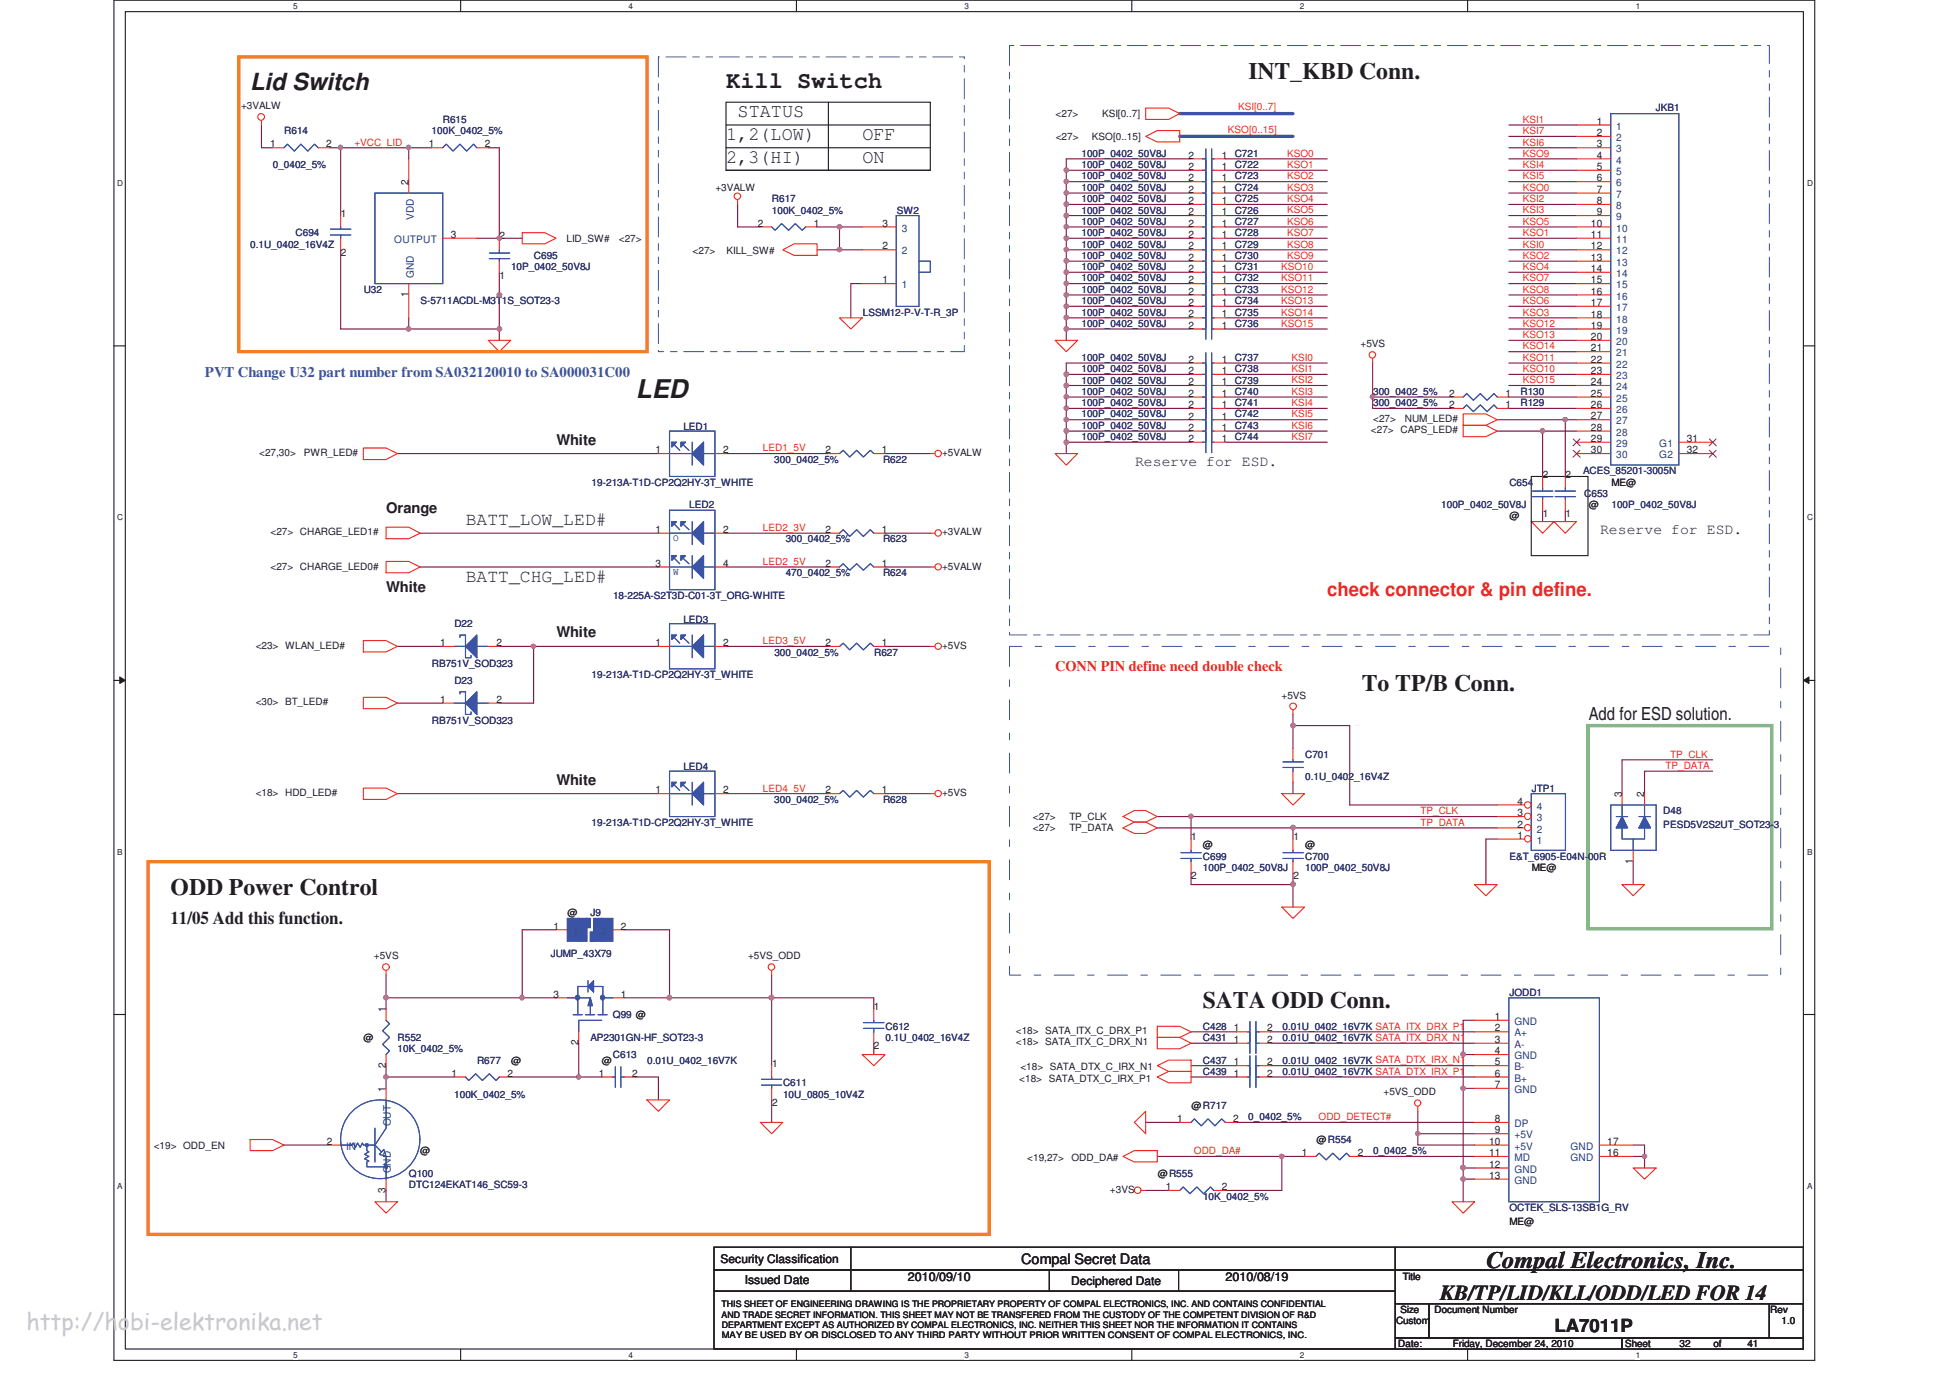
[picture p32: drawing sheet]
<svg xmlns="http://www.w3.org/2000/svg" width="297mm" height="210mm" viewBox="0 0 297 210" stroke-linecap="round" stroke-linejoin="round" font-family="sans-serif">
<defs><g id="words">
<text font-size="3.9" fill="#221e1f" x="96.9" y="60.6">LED</text>
<g font-size="3.6" fill="#221e1f">
<text x="190.2" y="12">INT_KBD Conn.</text>
<text x="38.1" y="13.7">Lid Switch</text>
<text x="110.6" y="13.4">Kill Switch</text>
<text x="207.4" y="105.2">To TP/B Conn.</text>
<text x="26" y="136.4">ODD Power Control</text>
<text x="183.2" y="153.6">SATA ODD Conn.</text>
<text x="226.4" y="193.3">Compal Electronics, Inc.</text>
</g>
<text font-size="3.5" fill="#c7c9cb" x="4" y="202.6">http://hobi-elektronika.net</text>
<text font-size="3.3" fill="#221e1f" x="219.4" y="198.2">KB/TP/LID/KLL/ODD/LED FOR 14</text>
<g font-size="2.9" fill="#221e1f">
<text x="112.4" y="17.9">STATUS</text>
<text x="110.6" y="21.4">1,2(LOW)</text>
<text x="131.4" y="21.4">OFF</text>
<text x="110.6" y="24.8">2,3(HI)</text>
<text x="131.4" y="24.8">ON</text>
</g>
<text font-size="2.9" fill="#ec2426" x="202.2" y="90.8">check connector &amp; pin define.</text>
<g font-size="2.8" fill="#221e1f">
<text x="70.9" y="80">BATT_LOW_LED#</text>
<text x="70.9" y="88.6">BATT_CHG_LED#</text>
<text x="242" y="109.7">Add for ESD solution.</text>
<text x="26" y="140.7">11/05 Add this function.</text>
<text x="236.8" y="203">LA7011P</text>
</g>
<text font-size="2.2" fill="#3a53a4" x="31.2" y="57.4">PVT Change U32 part number from SA032120010 to SA000031C00</text>
<g font-size="2.2" fill="#221e1f">
<text x="84.8" y="67.8">White</text>
<text x="172.9" y="70.9">Reserve for ESD.</text>
<text x="58.8" y="78.1">Orange</text>
<text x="243.7" y="81.3">Reserve for ESD.</text>
<text x="58.8" y="90.2">White</text>
<text x="84.8" y="97.1">White</text>
<text x="84.8" y="119.6">White</text>
<text x="155.5" y="192.6">Compal Secret Data</text>
</g>
<text font-size="2.2" fill="#ec2426" x="160.7" y="102.3">CONN PIN define need double check</text>
<g font-size="1.9" fill="#221e1f">
<text x="113.5" y="195.7">Issued Date</text>
<text x="138.3" y="195.2">2010/09/10</text>
<text x="186.7" y="195.2">2010/08/19</text>
</g>
<g font-size="1.8" fill="#221e1f">
<text x="109.8" y="192.4">Security Classification</text>
<text x="163.1" y="195.8">Deciphered Date</text>
</g>
<g font-size="1.6" fill="#221e1f">
<text x="41.2" y="22.5">1</text>
<text x="49.7" y="22.5">2</text>
<text x="65.3" y="22.5">1</text>
<text x="73.9" y="22.5">2</text>
<text x="243.2" y="19">1</text>
<text x="243.2" y="20.7">2</text>
<text x="243.2" y="22.5">3</text>
<text x="62.2" y="28.2" transform="rotate(-90 62.2 28.2)">2</text>
<text x="181" y="24.2">2</text>
<text x="181" y="27.6">2</text>
<text x="181" y="25.9">2</text>
<text x="181" y="29.4">2</text>
<text x="186.1" y="24.2">1</text>
<text x="186.1" y="27.6">1</text>
<text x="186.1" y="25.9">1</text>
<text x="186.1" y="29.4">1</text>
<text x="243.2" y="24.2">4</text>
<text x="243.2" y="25.9">5</text>
<text x="243.2" y="27.6">6</text>
<text x="243.2" y="29.4">7</text>
<text x="51.9" y="33">1</text>
<text x="115.4" y="34.5">2</text>
<text x="124" y="34.5">1</text>
<text x="134.4" y="34.6">3</text>
<text x="181" y="34.5">2</text>
<text x="181" y="31.1">2</text>
<text x="181" y="32.8">2</text>
<text x="186.1" y="34.5">1</text>
<text x="186.1" y="31.1">1</text>
<text x="186.1" y="32.8">1</text>
<text x="242.3" y="34.6">10</text>
<text x="243.2" y="31.1">8</text>
<text x="243.2" y="32.8">9</text>
<text x="51.9" y="39">2</text>
<text x="68.7" y="36.3">3</text>
<text x="76.1" y="36.5">2</text>
<text x="134.4" y="38">2</text>
<text x="181" y="36.3">2</text>
<text x="181" y="39.8">2</text>
<text x="181" y="38">2</text>
<text x="181" y="41.5">2</text>
<text x="186.1" y="36.3">1</text>
<text x="186.1" y="39.8">1</text>
<text x="186.1" y="38">1</text>
<text x="186.1" y="41.5">1</text>
<text x="242.3" y="36.3">11</text>
<text x="242.3" y="38">12</text>
<text x="242.3" y="39.7">13</text>
<text x="242.3" y="41.4">14</text>
<text x="62.2" y="45.3" transform="rotate(-90 62.2 45.3)">1</text>
<text x="76.1" y="42.4">1</text>
<text x="134.4" y="43.2">1</text>
<text x="181" y="43.2">2</text>
<text x="181" y="46.6">2</text>
<text x="181" y="44.9">2</text>
<text x="186.1" y="43.2">1</text>
<text x="186.1" y="46.6">1</text>
<text x="186.1" y="44.9">1</text>
<text x="242.3" y="43.2">15</text>
<text x="242.3" y="44.9">16</text>
<text x="242.3" y="46.7">17</text>
<text x="181" y="48.4">2</text>
<text x="181" y="50.1">2</text>
<text x="186.1" y="48.4">1</text>
<text x="186.1" y="50.1">1</text>
<text x="242.3" y="48.4">18</text>
<text x="242.3" y="50.1">19</text>
<text x="242.3" y="51.8">20</text>
<text x="242.3" y="53.5">21</text>
<text x="181" y="55.3">2</text>
<text x="181" y="58.7">2</text>
<text x="181" y="57">2</text>
<text x="186.1" y="55.3">1</text>
<text x="186.1" y="58.7">1</text>
<text x="186.1" y="57">1</text>
<text x="242.3" y="55.3">22</text>
<text x="242.3" y="57">23</text>
<text x="242.3" y="58.7">24</text>
<text x="181" y="65.7">2</text>
<text x="181" y="60.4">2</text>
<text x="181" y="62.2">2</text>
<text x="181" y="63.9">2</text>
<text x="186.1" y="65.7">1</text>
<text x="186.1" y="60.4">1</text>
<text x="186.1" y="62.2">1</text>
<text x="186.1" y="63.9">1</text>
<text x="220.8" y="62.2">2</text>
<text x="220.8" y="60.4">2</text>
<text x="229.3" y="62.2">1</text>
<text x="229.3" y="60.4">1</text>
<text x="242.3" y="60.4">25</text>
<text x="242.3" y="62.2">26</text>
<text x="242.3" y="63.9">27</text>
<text x="242.3" y="65.7">28</text>
<text x="99.9" y="69.1">1</text>
<text x="110.1" y="69.1">2</text>
<text x="125.8" y="69.1">2</text>
<text x="134.3" y="69.1">1</text>
<text x="181" y="67.3">2</text>
<text x="186.1" y="67.3">1</text>
<text x="242.3" y="67.4">29</text>
<text x="242.3" y="69.1">30</text>
<text x="256.9" y="67.4">31</text>
<text x="256.9" y="69.1">32</text>
<text x="235" y="72.8">2</text>
<text x="238.5" y="72.8">2</text>
<text x="99.9" y="81.2">1</text>
<text x="110.1" y="81.2">2</text>
<text x="125.8" y="81.2">2</text>
<text x="134.3" y="81.2">1</text>
<text x="235" y="78.7">1</text>
<text x="238.5" y="78.7">1</text>
<text x="99.9" y="86.4">3</text>
<text x="110.1" y="86.4">4</text>
<text x="125.8" y="86.4">2</text>
<text x="134.3" y="86.4">1</text>
<text x="67" y="98.5">1</text>
<text x="75.6" y="98.5">2</text>
<text x="99.9" y="98.5">1</text>
<text x="110.1" y="98.5">2</text>
<text x="125.8" y="98.5">2</text>
<text x="134.3" y="98.5">1</text>
<text x="67" y="107.1">1</text>
<text x="75.6" y="107.1">2</text>
<text x="99.9" y="120.9">1</text>
<text x="110.1" y="120.9">2</text>
<text x="125.8" y="120.9">2</text>
<text x="134.3" y="120.9">1</text>
<text x="231.1" y="124.4">3</text>
<text x="231.1" y="122.6">4</text>
<text x="247.1" y="121.4" transform="rotate(-90 247.1 121.4)">3</text>
<text x="250.5" y="121.4" transform="rotate(-90 250.5 121.4)">2</text>
<text x="181.5" y="128">1</text>
<text x="197" y="128">1</text>
<text x="231.1" y="127.8">1</text>
<text x="231.1" y="126.1">2</text>
<text x="248.7" y="131.6" transform="rotate(-90 248.7 131.6)">1</text>
<text x="181.5" y="134">2</text>
<text x="197" y="134">2</text>
<text x="84.3" y="141.7">1</text>
<text x="94.6" y="141.7">2</text>
<text x="58.8" y="154.3" transform="rotate(-90 58.8 154.3)">1</text>
<text x="84.3" y="152">3</text>
<text x="94.6" y="152">1</text>
<text x="133.1" y="153.9">1</text>
<text x="227.7" y="155.5">1</text>
<text x="88.1" y="159.3" transform="rotate(-90 88.1 159.3)">2</text>
<text x="133.1" y="159.9">2</text>
<text x="188" y="157.2">1</text>
<text x="188" y="158.9">1</text>
<text x="193" y="157.2">2</text>
<text x="193" y="158.9">2</text>
<text x="227.7" y="157.2">2</text>
<text x="227.7" y="158.9">3</text>
<text x="227.7" y="160.6">4</text>
<text x="58.7" y="166.4" transform="rotate(-90 58.7 166.4)">1</text>
<text x="58.8" y="162.8" transform="rotate(-90 58.8 162.8)">2</text>
<text x="68.8" y="164.1">1</text>
<text x="77.3" y="164.1">2</text>
<text x="91.2" y="164.1">1</text>
<text x="96.3" y="164.1">2</text>
<text x="117.6" y="162.6">1</text>
<text x="188" y="164.1">1</text>
<text x="188" y="162.4">1</text>
<text x="193" y="164.1">2</text>
<text x="193" y="162.4">2</text>
<text x="227.7" y="162.3">5</text>
<text x="227.7" y="164.1">6</text>
<text x="227.7" y="165.8">7</text>
<text x="117.6" y="168.5">2</text>
<text x="179.3" y="171">1</text>
<text x="187.9" y="171">2</text>
<text x="227.7" y="171">8</text>
<text x="227.7" y="172.7">9</text>
<text x="49.8" y="174.5">2</text>
<text x="198.3" y="176.2">1</text>
<text x="206.8" y="176.2">2</text>
<text x="226.8" y="174.5">10</text>
<text x="226.8" y="176.2">11</text>
<text x="226.8" y="177.9">12</text>
<text x="226.8" y="179.6">13</text>
<text x="244.8" y="174.5">17</text>
<text x="244.8" y="176.2">16</text>
<text x="58.7" y="181.7" transform="rotate(-90 58.7 181.7)">3</text>
<text x="177.6" y="181.4">1</text>
<text x="186.1" y="181.4">2</text>
</g>
<g font-size="1.6" fill="#1d437e">
<text x="246.2" y="19.8">1</text>
<text x="246.2" y="21.5">2</text>
<text x="246.2" y="23.2">3</text>
<text x="246.2" y="24.9">4</text>
<text x="246.2" y="26.7">5</text>
<text x="246.2" y="28.4">6</text>
<text x="63" y="33.5" transform="rotate(-90 63 33.5)">VDD</text>
<text x="137.4" y="35.3">3</text>
<text x="246.2" y="30.1">7</text>
<text x="246.2" y="31.9">8</text>
<text x="246.2" y="33.6">9</text>
<text x="246.2" y="35.3">10</text>
<text x="60.1" y="37">OUTPUT</text>
<text x="137.4" y="38.8">2</text>
<text x="246.2" y="37">11</text>
<text x="246.2" y="38.8">12</text>
<text x="246.2" y="40.5">13</text>
<text x="63" y="42.4" transform="rotate(-90 63 42.4)">GND</text>
<text x="137.4" y="43.9">1</text>
<text x="246.2" y="42.2">14</text>
<text x="246.2" y="43.9">15</text>
<text x="246.2" y="45.7">16</text>
<text x="246.2" y="47.4">17</text>
<text x="246.2" y="49.1">18</text>
<text x="246.2" y="50.8">19</text>
<text x="246.2" y="52.6">20</text>
<text x="246.2" y="54.3">21</text>
<text x="246.2" y="56.1">22</text>
<text x="246.2" y="57.8">23</text>
<text x="246.2" y="59.5">24</text>
<text x="246.2" y="61.2">25</text>
<text x="246.2" y="62.9">26</text>
<text x="246.2" y="64.7">27</text>
<text x="246.2" y="66.4">28</text>
<text x="246.2" y="68.1">29</text>
<text x="246.2" y="69.9">30</text>
<text x="252.8" y="68.1">G1</text>
<text x="252.8" y="69.9">G2</text>
<text x="234.1" y="125.1">3</text>
<text x="234.1" y="123.4">4</text>
<text x="234.1" y="128.6">1</text>
<text x="234.1" y="126.9">2</text>
<text x="230.7" y="156.2">GND</text>
<text x="230.7" y="157.9">A+</text>
<text x="230.7" y="159.7">A-</text>
<text x="230.7" y="161.4">GND</text>
<text x="230.7" y="163.1">B-</text>
<text x="230.7" y="164.9">B+</text>
<text x="230.7" y="166.6">GND</text>
<text x="59.5" y="171.7" transform="rotate(-90 59.5 171.7)">OUT</text>
<text x="230.7" y="171.7">DP</text>
<text x="230.7" y="173.5">+5V</text>
<text x="52.7" y="175.2">IN</text>
<text x="59.5" y="178.8" transform="rotate(-90 59.5 178.8)">GND</text>
<text x="230.7" y="175.2">+5V</text>
<text x="230.7" y="177">MD</text>
<text x="230.7" y="178.7">GND</text>
<text x="239.2" y="175.2">GND</text>
<text x="239.2" y="177">GND</text>
<text x="230.7" y="180.4">GND</text>
</g>
<g font-size="1.5" fill="#221e1f">
<text x="36.7" y="16.6">+3VALW</text>
<text x="160.8" y="17.9">&lt;27&gt;</text>
<text x="167.9" y="17.9">KSI[0..7]</text>
<text x="160.8" y="21.3">&lt;27&gt;</text>
<text x="166.3" y="21.3">KSO[0..15]</text>
<text x="109" y="29.1">+3VALW</text>
<text x="86.3" y="36.9">LID_SW#</text>
<text x="94.3" y="36.9">&lt;27&gt;</text>
<text x="105.5" y="38.7">&lt;27&gt;</text>
<text x="110.7" y="38.7">KILL_SW#</text>
<text x="207.3" y="52.9">+5VS</text>
<text x="209.2" y="64.3">&lt;27&gt;</text>
<text x="214" y="64.3">NUM_LED#</text>
<text x="39.5" y="69.5">&lt;27,30&gt;</text>
<text x="46.3" y="69.5">PWR_LED#</text>
<text x="143.5" y="69.5">+5VALW</text>
<text x="208.8" y="66">&lt;27&gt; CAPS_LED#</text>
<text x="242" y="77.4">@</text>
<text x="245.5" y="74">ME@</text>
<text x="41.2" y="81.6">&lt;27&gt; CHARGE_LED1#</text>
<text x="143.5" y="81.6">+3VALW</text>
<text x="229.9" y="79.1">@</text>
<text x="41.2" y="86.8">&lt;27&gt; CHARGE_LED0#</text>
<text x="143.5" y="86.8">+5VALW</text>
<text x="38.9" y="98.9">&lt;23&gt; WLAN_LED#</text>
<text x="143.5" y="98.9">+5VS</text>
<text x="38.9" y="107.5">&lt;30&gt; BT_LED#</text>
<text x="195.2" y="106.5">+5VS</text>
<text x="38.9" y="121.3">&lt;18&gt; HDD_LED#</text>
<text x="143.5" y="121.3">+5VS</text>
<text x="157.4" y="124.9">&lt;27&gt;</text>
<text x="162.9" y="124.9">TP_CLK</text>
<text x="157.4" y="126.7">&lt;27&gt;</text>
<text x="162.9" y="126.7">TP_DATA</text>
<text x="183.2" y="129.3">@</text>
<text x="198.8" y="129.3">@</text>
<text x="233.3" y="132.7">ME@</text>
<text x="86.5" y="139.6">@</text>
<text x="57" y="146.2">+5VS</text>
<text x="114" y="146.2">+5VS_ODD</text>
<text x="55.4" y="158.6">@</text>
<text x="154.7" y="157.6">&lt;18&gt; SATA_ITX_C_DRX_P1</text>
<text x="154.7" y="159.3">&lt;18&gt; SATA_ITX_C_DRX_N1</text>
<text x="77.8" y="162.1">@</text>
<text x="91.7" y="162.1">@</text>
<text x="155.3" y="164.9">&lt;18&gt; SATA_DTX_C_IRX_P1</text>
<text x="155.4" y="163.1">&lt;18&gt; SATA_DTX_C_IRX_N1</text>
<text x="210.7" y="166.9">+5VS_ODD</text>
<text x="181.5" y="169">@R717</text>
<text x="23.4" y="175.1">&lt;19&gt; ODD_EN</text>
<text x="64" y="175.9">@</text>
<text x="156.5" y="176.9">&lt;19,27&gt;</text>
<text x="163.2" y="176.9">ODD_DA#</text>
<text x="176.3" y="179.4">@R555</text>
<text x="200.5" y="174.2">@R554</text>
<text x="169.1" y="181.8">+3VS</text>
<text x="229.9" y="186.6">ME@</text>
<text x="213.6" y="195.1">Title</text>
<text x="212.7" y="201.8">Custom</text>
<text x="213.3" y="200">Size</text>
<text x="218.5" y="200">Document Number</text>
<text x="269.6" y="200">Rev</text>
<text x="271.4" y="201.8">1.0</text>
<text x="213" y="205.3">Date:</text>
<text x="221.3" y="205.3">Friday, December 24, 2010</text>
<text x="247.5" y="205.3">Sheet</text>
<text x="255.8" y="205.3">32</text>
<text x="261" y="205.3">of</text>
<text x="266.2" y="205.3">41</text>
</g>
<g font-size="1.5" fill="#ec2426">
<text x="188.6" y="16.8">KSI[0..7]</text>
<text x="54" y="22.2">+VCC_LID</text>
<text x="187.1" y="20.3">KSO[0..15]</text>
<text x="196.1" y="23.9">KSO0</text>
<text x="232" y="23.9">KSO9</text>
<text x="232" y="22.2">KSI6</text>
<text x="232" y="20.4">KSI7</text>
<text x="232" y="18.7">KSI1</text>
<text x="196.1" y="27.3">KSO2</text>
<text x="196.1" y="25.6">KSO1</text>
<text x="196.1" y="29.1">KSO3</text>
<text x="232" y="29.1">KSO0</text>
<text x="232" y="27.3">KSI5</text>
<text x="232" y="25.6">KSI4</text>
<text x="196.1" y="32.5">KSO5</text>
<text x="196.1" y="30.8">KSO4</text>
<text x="196.1" y="34.2">KSO6</text>
<text x="196.1" y="36">KSO7</text>
<text x="232" y="36">KSO1</text>
<text x="232" y="34.2">KSO5</text>
<text x="232" y="32.5">KSI3</text>
<text x="232" y="30.8">KSI2</text>
<text x="195.1" y="41.1">KSO10</text>
<text x="196.1" y="37.7">KSO8</text>
<text x="196.1" y="39.4">KSO9</text>
<text x="232" y="41.1">KSO4</text>
<text x="232" y="39.4">KSO2</text>
<text x="232" y="37.7">KSI0</text>
<text x="195.1" y="42.9">KSO11</text>
<text x="195.1" y="44.6">KSO12</text>
<text x="195.1" y="46.4">KSO13</text>
<text x="232" y="46.4">KSO6</text>
<text x="232" y="44.6">KSO8</text>
<text x="232" y="42.9">KSO7</text>
<text x="195.1" y="48.1">KSO14</text>
<text x="195.1" y="49.8">KSO15</text>
<text x="232" y="53.2">KSO14</text>
<text x="232" y="51.5">KSO13</text>
<text x="232" y="49.8">KSO12</text>
<text x="232" y="48.1">KSO3</text>
<text x="196.7" y="58.4">KSI2</text>
<text x="196.7" y="55">KSI0</text>
<text x="196.7" y="56.7">KSI1</text>
<text x="232" y="58.4">KSO15</text>
<text x="232" y="56.7">KSO10</text>
<text x="232" y="55">KSO11</text>
<text x="196.7" y="60.2">KSI3</text>
<text x="196.7" y="61.9">KSI4</text>
<text x="196.7" y="63.6">KSI5</text>
<text x="196.7" y="65.4">KSI6</text>
<text x="116.2" y="68.8">LED1_5V</text>
<text x="196.7" y="67.1">KSI7</text>
<text x="116.2" y="80.9">LED2_3V</text>
<text x="116.2" y="86">LED2_5V</text>
<text x="116.2" y="98.2">LED3_5V</text>
<text x="253.7" y="117.2">TP_DATA</text>
<text x="254.4" y="115.4">TP_CLK</text>
<text x="116.2" y="120.6">LED4_5V</text>
<text x="216.4" y="125.8">TP_DATA</text>
<text x="216.4" y="124.1">TP_CLK</text>
<text x="200.9" y="170.7">ODD_DETECT#</text>
<text x="181.9" y="175.9">ODD_DA#</text>
</g>
<g font-size="1.5" fill="#2d2d72">
<text x="252.2" y="17">JKB1</text>
<text x="43.3" y="20.4">R614</text>
<text x="65.8" y="20.4">100K_0402_5%</text>
<text x="67.4" y="18.7">R615</text>
<text x="164.7" y="23.9">100P_0402_50V8J</text>
<text x="188.1" y="23.9">C721</text>
<text x="41.6" y="25.6">0_0402_5%</text>
<text x="164.7" y="27.3">100P_0402_50V8J</text>
<text x="164.7" y="25.6">100P_0402_50V8J</text>
<text x="164.7" y="29.1">100P_0402_50V8J</text>
<text x="188.1" y="27.3">C723</text>
<text x="188.1" y="25.6">C722</text>
<text x="188.1" y="29.1">C724</text>
<text x="45" y="36">C694</text>
<text x="117.6" y="30.8">R617</text>
<text x="117.6" y="32.6">100K_0402_5%</text>
<text x="136.6" y="32.6">SW2</text>
<text x="164.7" y="34.2">100P_0402_50V8J</text>
<text x="164.7" y="36">100P_0402_50V8J</text>
<text x="164.7" y="30.8">100P_0402_50V8J</text>
<text x="164.7" y="32.6">100P_0402_50V8J</text>
<text x="188.1" y="34.2">C727</text>
<text x="188.1" y="36">C728</text>
<text x="188.1" y="30.8">C725</text>
<text x="188.1" y="32.6">C726</text>
<text x="38.1" y="37.7">0.1U_0402_16V4Z</text>
<text x="77.9" y="41.2">10P_0402_50V8J</text>
<text x="81.3" y="39.4">C695</text>
<text x="164.7" y="39.4">100P_0402_50V8J</text>
<text x="164.7" y="37.7">100P_0402_50V8J</text>
<text x="164.7" y="41.2">100P_0402_50V8J</text>
<text x="188.1" y="39.4">C730</text>
<text x="188.1" y="37.7">C729</text>
<text x="188.1" y="41.2">C731</text>
<text x="55.4" y="44.6">U32</text>
<text x="64" y="46.4">S-5711ACDL-M3T1S_SOT23-3</text>
<text x="164.7" y="42.9">100P_0402_50V8J</text>
<text x="164.7" y="46.4">100P_0402_50V8J</text>
<text x="164.7" y="44.6">100P_0402_50V8J</text>
<text x="188.1" y="42.9">C732</text>
<text x="188.1" y="46.4">C734</text>
<text x="188.1" y="44.6">C733</text>
<text x="131.4" y="48.1">LSSM12-P-V-T-R_3P</text>
<text x="164.7" y="48.1">100P_0402_50V8J</text>
<text x="164.7" y="49.8">100P_0402_50V8J</text>
<text x="188.1" y="48.1">C735</text>
<text x="188.1" y="49.8">C736</text>
<text x="164.7" y="55">100P_0402_50V8J</text>
<text x="164.7" y="58.5">100P_0402_50V8J</text>
<text x="164.7" y="56.7">100P_0402_50V8J</text>
<text x="188.1" y="55">C737</text>
<text x="188.1" y="58.5">C739</text>
<text x="188.1" y="56.7">C738</text>
<text x="104.1" y="65.5">LED1</text>
<text x="164.7" y="65.4">100P_0402_50V8J</text>
<text x="164.7" y="60.2">100P_0402_50V8J</text>
<text x="164.7" y="61.9">100P_0402_50V8J</text>
<text x="164.7" y="63.6">100P_0402_50V8J</text>
<text x="188.1" y="65.4">C743</text>
<text x="188.1" y="60.2">C740</text>
<text x="188.1" y="61.9">C741</text>
<text x="188.1" y="63.6">C742</text>
<text x="209.2" y="61.9">300_0402_5%</text>
<text x="209.2" y="60.2">300_0402_5%</text>
<text x="231.6" y="61.9">R129</text>
<text x="231.6" y="60.2">R130</text>
<text x="117.9" y="70.5">300_0402_5%</text>
<text x="134.5" y="70.5">R622</text>
<text x="164.7" y="67.1">100P_0402_50V8J</text>
<text x="188.1" y="67.1">C744</text>
<text x="90.1" y="74">19-213A-T1D-CP2Q2HY-3T_WHITE</text>
<text x="105" y="77.4">LED2</text>
<text x="219.5" y="77.4">100P_0402_50V8J</text>
<text x="229.9" y="74">C654</text>
<text x="241.2" y="72.3">ACES_85201-3005N</text>
<text x="241.3" y="75.7">C653</text>
<text x="245.5" y="77.4">100P_0402_50V8J</text>
<text x="119.7" y="82.6">300_0402_5%</text>
<text x="134.5" y="82.6">R623</text>
<text x="119.7" y="87.8">470_0402_5%</text>
<text x="134.5" y="87.8">R624</text>
<text x="69.2" y="95.6">D22</text>
<text x="93.4" y="91.3">18-225A-S2T3D-C01-3T_ORG-WHITE</text>
<text x="104.1" y="94.9">LED3</text>
<text x="65.8" y="101.6">RB751V_SOD323</text>
<text x="118" y="99.9">300_0402_5%</text>
<text x="133.2" y="99.9">R627</text>
<text x="69.2" y="104.2">D23</text>
<text x="90.1" y="103.3">19-213A-T1D-CP2Q2HY-3T_WHITE</text>
<text x="65.8" y="110.3">RB751V_SOD323</text>
<text x="104.1" y="117.3">LED4</text>
<text x="198.8" y="115.4">C701</text>
<text x="198.8" y="118.9">0.1U_0402_16V4Z</text>
<text x="90.1" y="125.8">19-213A-T1D-CP2Q2HY-3T_WHITE</text>
<text x="117.9" y="122.3">300_0402_5%</text>
<text x="134.5" y="122.3">R628</text>
<text x="233.3" y="120.6">JTP1</text>
<text x="253.4" y="124.1">D48</text>
<text x="183.2" y="131">C699</text>
<text x="198.8" y="131">C700</text>
<text x="229.9" y="131">E&amp;T_6905-E04N-00R</text>
<text x="253.4" y="126.1">PESD5V2S2UT_SOT23-3</text>
<text x="183.2" y="132.7">100P_0402_50V8J</text>
<text x="198.8" y="132.7">100P_0402_50V8J</text>
<text x="89.9" y="139.6">J9</text>
<text x="83.9" y="145.8">JUMP_43X79</text>
<text x="93.4" y="155.2">Q99 @</text>
<text x="229.9" y="151.7">JODD1</text>
<text x="60.6" y="158.6">R552</text>
<text x="60.6" y="160.3">10K_0402_5%</text>
<text x="89.9" y="158.6">AP2301GN-HF_SOT23-3</text>
<text x="93.4" y="161.2">C613</text>
<text x="134.9" y="156.9">C612</text>
<text x="134.9" y="158.6">0.1U_0402_16V4Z</text>
<text x="183.2" y="156.9">C428</text>
<text x="183.2" y="158.6">C431</text>
<text x="195.4" y="156.9">0.01U_0402_16V7K SATA_ITX_DRX_P1</text>
<text x="195.4" y="158.6">0.01U_0402_16V7K SATA_ITX_DRX_N1</text>
<text x="69.2" y="167.3">100K_0402_5%</text>
<text x="72.7" y="162.1">R677</text>
<text x="98.6" y="162.1">0.01U_0402_16V7K</text>
<text x="119.3" y="165.5">C611</text>
<text x="119.3" y="167.3">10U_0805_10V4Z</text>
<text x="183.2" y="163.8">C439</text>
<text x="183.2" y="162.1">C437</text>
<text x="195.4" y="163.8">0.01U_0402_16V7K SATA_DTX_IRX_P1</text>
<text x="195.4" y="162.1">0.01U_0402_16V7K SATA_DTX_IRX_N1</text>
<text x="190.1" y="170.7">0_0402_5%</text>
<text x="62.3" y="179.4">Q100</text>
<text x="209.2" y="175.9">0_0402_5%</text>
<text x="62.3" y="181">DTC124EKAT146_SC59-3</text>
<text x="183.3" y="182.8">10K_0402_5%</text>
<text x="229.9" y="184.5">OCTEK_SLS-13SB1G_RV</text>
</g>
<g font-size="1.5" fill="#3a53a4">
<text x="102.5" y="82.4">O</text>
<text x="102.5" y="87.6">W</text>
</g>
<g font-size="1.4" fill="#221e1f">
<text x="109.9" y="199.2">THIS SHEET OF ENGINEERING DRAWING IS THE PROPRIETARY PROPERTY OF COMPAL ELECTRONICS, INC. AND CONTAINS CONFIDENTIAL</text>
<text x="109.9" y="200.8">AND TRADE SECRET INFORMATION. THIS SHEET MAY NOT BE TRANSFERED FROM THE CUSTODY OF THE COMPETENT DIVISION OF R&amp;D</text>
<text x="110" y="203.9">MAY BE USED BY OR DISCLOSED TO ANY THIRD PARTY WITHOUT PRIOR WRITTEN CONSENT OF COMPAL ELECTRONICS, INC.</text>
<text x="110" y="202.3">DEPARTMENT EXCEPT AS AUTHORIZED BY COMPAL ELECTRONICS, INC. NEITHER THIS SHEET NOR THE INFORMATION IT CONTAINS</text>
</g>
<g font-size="1.3" fill="#221e1f">
<text x="44.6" y="1.4">5</text>
<text x="95.7" y="1.4">4</text>
<text x="146.9" y="1.4">3</text>
<text x="198" y="1.4">2</text>
<text x="249.2" y="1.4">1</text>
<text x="17.8" y="28.4">D</text>
<text x="275.3" y="28.4">D</text>
<text x="17.8" y="79.3">C</text>
<text x="275.3" y="79.3">C</text>
<text x="17.8" y="130.2">B</text>
<text x="275.3" y="130.2">B</text>
<text x="17.8" y="181.2">A</text>
<text x="275.3" y="181.2">A</text>
<text x="44.6" y="206.9">5</text>
<text x="95.7" y="206.9">4</text>
<text x="146.9" y="206.9">3</text>
<text x="198" y="206.9">2</text>
<text x="249.2" y="206.9">1</text>
</g>
</g></defs>
<path d="M17.4 0h259v207.3h-259zM19.1 1.8h255.6v203.8h-255.6z" fill="none" stroke="#221e1f" stroke-width=".17"/>
<g fill="#fff">
<path d="M44.6 .3h.7v1.3h-.7z"/>
<path d="M44.6 205.8h.7v1.4h-.7z"/>
</g>
<path d="M70.2 0v1.8M70.2 205.6v1.7" fill="none" stroke="#221e1f" stroke-width=".17"/>
<g fill="#fff">
<path d="M95.7 .3h.7v1.3h-.7z"/>
<path d="M95.7 205.8h.7v1.4h-.7z"/>
</g>
<path d="M121.3 0v1.8M121.3 205.6v1.7" fill="none" stroke="#221e1f" stroke-width=".17"/>
<g fill="#fff">
<path d="M146.9 .3h.6v1.3h-.6z"/>
<path d="M146.9 205.8h.6v1.4h-.6z"/>
</g>
<path d="M172.4 0v1.8M172.4 205.6v1.7" fill="none" stroke="#221e1f" stroke-width=".17"/>
<g fill="#fff">
<path d="M197.9 .3h.7v1.3h-.7z"/>
<path d="M197.9 205.8h.7v1.4h-.7z"/>
</g>
<path d="M223.6 0v1.8M223.6 205.6v1.7" fill="none" stroke="#221e1f" stroke-width=".17"/>
<g fill="#fff">
<path d="M249.1 .3h.7v1.3h-.7z"/>
<path d="M249.1 205.8h.7v1.4h-.7z"/>
<path d="M17.8 27.2h.9v1.4h-.9z"/>
<path d="M275.2 27.2h.9v1.4h-.9z"/>
<path d="M17.8 78.1h.9v1.4h-.9z"/>
<path d="M275.2 78.1h.9v1.4h-.9z"/>
</g>
<path d="M17.4 52.7h1.7M274.7 52.7h1.7" fill="none" stroke="#221e1f" stroke-width=".17"/>
<g fill="#fff">
<path d="M17.8 129.1h.8v1.4h-.8z"/>
<path d="M275.2 129.1h.8v1.4h-.8z"/>
</g>
<path d="M17.4 103.7h1.7M274.7 103.7h1.7" fill="none" stroke="#221e1f" stroke-width=".17"/>
<path d="M18.2 103.2l.9 .5-.9 .4z" fill="#221e1f"/>
<path d="M18.2 103.2l.9 .5-.9 .4z" fill="none" stroke="#221e1f" stroke-width=".15"/>
<path d="M274.7 103.7l.9-.5v.9z" fill="#221e1f"/>
<path d="M274.7 103.7l.9-.5v.9z" fill="none" stroke="#221e1f" stroke-width=".15"/>
<g fill="#fff">
<path d="M17.8 180h.8v1.4h-.8z"/>
<path d="M275.2 180h.8v1.4h-.8z"/>
</g>
<path d="M17.4 154.6h1.7M274.7 154.6h1.7" fill="none" stroke="#221e1f" stroke-width=".17"/>
<path d="M81.3 98.5h19" fill="none" stroke="#7f1542" stroke-width=".17"/>
<circle cx="81.2" cy="98.5" r=".32" fill="#b8529f"/>
<circle cx="81.2" cy="98.5" r=".32" fill="none" stroke="#b8529f" stroke-width=".17"/>
<path d="M62.3 50.1h13.8v1.8" fill="none" stroke="#7f1542" stroke-width=".17"/>
<circle cx="76.1" cy="50.1" r=".34" fill="#b8529f"/>
<circle cx="76.1" cy="50.1" r=".34" fill="none" stroke="#b8529f" stroke-width=".17"/>
<circle cx="62.2" cy="50.1" r=".33" fill="#b8529f"/>
<circle cx="62.2" cy="50.1" r=".33" fill="none" stroke="#b8529f" stroke-width=".17"/>
<path d="M50.2 22.5h1.7v10.3M51.9 38.1v12" fill="none" stroke="#7f1542" stroke-width=".17"/>
<circle cx="51.8" cy="22.5" r=".33" fill="#b8529f"/>
<circle cx="51.8" cy="22.5" r=".33" fill="none" stroke="#b8529f" stroke-width=".17"/>
<path d="M62.3 22.5h3.4M74.4 22.5h1.7M76.1 44.9v5.2" fill="none" stroke="#7f1542" stroke-width=".17"/>
<circle cx="76.1" cy="44.9" r=".34" fill="#b8529f"/>
<circle cx="76.1" cy="44.9" r=".34" fill="none" stroke="#b8529f" stroke-width=".17"/>
<path d="M62.3 22.5v1.7M76.1 36.3h3.5" fill="none" stroke="#7f1542" stroke-width=".17"/>
<circle cx="62.2" cy="22.5" r=".33" fill="#b8529f"/>
<circle cx="62.2" cy="22.5" r=".33" fill="none" stroke="#b8529f" stroke-width=".17"/>
<path d="M127.9 38.1h3.4M131.3 43.2h-1.7v5.2" fill="none" stroke="#7f1542" stroke-width=".17"/>
<circle cx="127.9" cy="38" r=".34" fill="#b8529f"/>
<circle cx="127.9" cy="38" r=".34" fill="none" stroke="#b8529f" stroke-width=".17"/>
<path d="M112.4 31.2v3.4h3.4M124.5 34.6h3.4v3.5" fill="none" stroke="#7f1542" stroke-width=".17"/>
<circle cx="127.9" cy="34.6" r=".34" fill="#b8529f"/>
<circle cx="127.9" cy="34.6" r=".34" fill="none" stroke="#b8529f" stroke-width=".17"/>
<g fill="none" stroke="#7f1542" stroke-width=".17">
<path d="M39.8 19v3.5h1.7M51.9 22.5h10.4M124.5 38.1h3.4M127.9 34.6h3.4M162.4 32.8h19M186.7 32.8h15.5M60.5 69.1h39.8M110.6 69.1h15.6M134.8 69.1h6.9M60.5 98.5h6.9M64 86.4h36.3M64 81.2h36.3"/>
<path d="M76.1 98.5h5.2v8.6h-5.2M110.6 98.5h15.6M110.6 86.4h15.6M110.6 81.2h15.6M134.8 98.5h6.9M134.8 86.4h6.9M134.8 81.2h6.9M60.5 107.1h6.9M60.5 120.9h39.8M110.6 120.9h15.6M134.8 120.9h6.9"/>
</g>
<path d="M179.7 17.3h17.3M179.7 20.8h17.3" fill="none" stroke="#3a53a4" stroke-width=".51"/>
<circle cx="162.4" cy="32.8" r=".35" fill="#b8529f"/>
<circle cx="162.4" cy="32.8" r=".35" fill="none" stroke="#b8529f" stroke-width=".17"/>
<path d="M162.4 27.7h19" fill="none" stroke="#7f1542" stroke-width=".17"/>
<circle cx="162.4" cy="27.7" r=".34" fill="#b8529f"/>
<circle cx="162.4" cy="27.7" r=".34" fill="none" stroke="#b8529f" stroke-width=".17"/>
<path d="M162.4 25.9h19M186.7 27.7h15.5M186.7 25.9h15.5" fill="none" stroke="#7f1542" stroke-width=".17"/>
<circle cx="162.4" cy="25.9" r=".34" fill="#b8529f"/>
<circle cx="162.4" cy="25.9" r=".34" fill="none" stroke="#b8529f" stroke-width=".17"/>
<path d="M162.4 29.4h19" fill="none" stroke="#7f1542" stroke-width=".17"/>
<circle cx="162.4" cy="29.4" r=".34" fill="#b8529f"/>
<circle cx="162.4" cy="29.4" r=".34" fill="none" stroke="#b8529f" stroke-width=".17"/>
<path d="M162.4 31.2h19M186.7 29.4h15.5M186.7 31.2h15.5" fill="none" stroke="#7f1542" stroke-width=".17"/>
<circle cx="162.4" cy="31.1" r=".35" fill="#b8529f"/>
<circle cx="162.4" cy="31.1" r=".35" fill="none" stroke="#b8529f" stroke-width=".17"/>
<path d="M162.4 34.6h19M186.7 34.6h15.5" fill="none" stroke="#7f1542" stroke-width=".17"/>
<circle cx="162.4" cy="34.6" r=".34" fill="#b8529f"/>
<circle cx="162.4" cy="34.6" r=".34" fill="none" stroke="#b8529f" stroke-width=".17"/>
<path d="M162.4 36.3h19M186.7 36.3h15.5M162.4 50.1v1.8" fill="none" stroke="#7f1542" stroke-width=".17"/>
<circle cx="162.4" cy="36.3" r=".34" fill="#b8529f"/>
<circle cx="162.4" cy="36.3" r=".34" fill="none" stroke="#b8529f" stroke-width=".17"/>
<path d="M162.4 38.1h19M186.7 38.1h15.5" fill="none" stroke="#7f1542" stroke-width=".17"/>
<circle cx="162.4" cy="38" r=".33" fill="#b8529f"/>
<circle cx="162.4" cy="38" r=".33" fill="none" stroke="#b8529f" stroke-width=".17"/>
<path d="M162.4 24.2h19M162.4 39.8h19M186.7 24.2h15.5M186.7 39.8h15.5" fill="none" stroke="#7f1542" stroke-width=".17"/>
<circle cx="162.4" cy="39.7" r=".34" fill="#b8529f"/>
<circle cx="162.4" cy="39.7" r=".34" fill="none" stroke="#b8529f" stroke-width=".17"/>
<path d="M162.4 41.5h19M186.7 41.5h15.5" fill="none" stroke="#7f1542" stroke-width=".17"/>
<circle cx="162.4" cy="41.5" r=".34" fill="#b8529f"/>
<circle cx="162.4" cy="41.5" r=".34" fill="none" stroke="#b8529f" stroke-width=".17"/>
<path d="M162.4 43.2h19M186.7 43.2h15.5" fill="none" stroke="#7f1542" stroke-width=".17"/>
<circle cx="162.4" cy="43.2" r=".34" fill="#b8529f"/>
<circle cx="162.4" cy="43.2" r=".34" fill="none" stroke="#b8529f" stroke-width=".17"/>
<path d="M162.4 44.9h19M186.7 44.9h15.5" fill="none" stroke="#7f1542" stroke-width=".17"/>
<circle cx="162.4" cy="44.9" r=".34" fill="#b8529f"/>
<circle cx="162.4" cy="44.9" r=".34" fill="none" stroke="#b8529f" stroke-width=".17"/>
<path d="M162.4 46.7h19M186.7 46.7h15.5" fill="none" stroke="#7f1542" stroke-width=".17"/>
<circle cx="162.4" cy="46.7" r=".34" fill="#b8529f"/>
<circle cx="162.4" cy="46.7" r=".34" fill="none" stroke="#b8529f" stroke-width=".17"/>
<path d="M162.4 48.4h19M186.7 48.4h15.5" fill="none" stroke="#7f1542" stroke-width=".17"/>
<circle cx="162.4" cy="48.4" r=".34" fill="#b8529f"/>
<circle cx="162.4" cy="48.4" r=".34" fill="none" stroke="#b8529f" stroke-width=".17"/>
<path d="M162.4 50.1h19" fill="none" stroke="#7f1542" stroke-width=".17"/>
<circle cx="162.4" cy="50.1" r=".34" fill="#b8529f"/>
<circle cx="162.4" cy="50.1" r=".34" fill="none" stroke="#b8529f" stroke-width=".17"/>
<path d="M162.4 24.2v25.9M162.4 58.7v1.8M186.7 50.1h15.5M162.4 67.4v1.7" fill="none" stroke="#7f1542" stroke-width=".17"/>
<circle cx="162.4" cy="67.4" r=".34" fill="#b8529f"/>
<circle cx="162.4" cy="67.4" r=".34" fill="none" stroke="#b8529f" stroke-width=".17"/>
<path d="M162.4 58.7h19M186.7 58.7h15.5M162.4 67.4h19M186.7 67.4h15.5M186.7 60.5h15.5" fill="none" stroke="#7f1542" stroke-width=".17"/>
<circle cx="162.4" cy="58.8" r=".34" fill="#b8529f"/>
<circle cx="162.4" cy="58.8" r=".34" fill="none" stroke="#b8529f" stroke-width=".17"/>
<path d="M162.4 60.5h19M162.4 65.7v1.7" fill="none" stroke="#7f1542" stroke-width=".17"/>
<circle cx="162.4" cy="60.5" r=".33" fill="#b8529f"/>
<circle cx="162.4" cy="60.5" r=".33" fill="none" stroke="#b8529f" stroke-width=".17"/>
<path d="M162.4 55.3h19M162.4 57h19M186.7 55.3h15.5M186.7 57h15.5" fill="none" stroke="#7f1542" stroke-width=".17"/>
<circle cx="162.4" cy="57" r=".34" fill="#b8529f"/>
<circle cx="162.4" cy="57" r=".34" fill="none" stroke="#b8529f" stroke-width=".17"/>
<path d="M162.4 62.2h19" fill="none" stroke="#7f1542" stroke-width=".17"/>
<circle cx="162.4" cy="62.2" r=".33" fill="#b8529f"/>
<circle cx="162.4" cy="62.2" r=".33" fill="none" stroke="#b8529f" stroke-width=".17"/>
<path d="M162.4 64h19M162.4 60.5v1.7M186.7 62.2h15.5M186.7 64h15.5" fill="none" stroke="#7f1542" stroke-width=".17"/>
<circle cx="162.4" cy="63.9" r=".34" fill="#b8529f"/>
<circle cx="162.4" cy="63.9" r=".34" fill="none" stroke="#b8529f" stroke-width=".17"/>
<path d="M162.4 65.7h19M162.4 62.2v1.8M186.7 65.7h15.5" fill="none" stroke="#7f1542" stroke-width=".17"/>
<circle cx="162.4" cy="65.7" r=".35" fill="#b8529f"/>
<circle cx="162.4" cy="65.7" r=".35" fill="none" stroke="#b8529f" stroke-width=".17"/>
<path d="M162.4 55.3v3.4M162.4 64v1.7M228.1 64h10.3M228.1 65.7h6.9v6.9M238.4 77.8v1.7" fill="none" stroke="#7f1542" stroke-width=".17"/>
<circle cx="234.9" cy="65.7" r=".34" fill="#b8529f"/>
<circle cx="234.9" cy="65.7" r=".34" fill="none" stroke="#b8529f" stroke-width=".17"/>
<path d="M235 77.8v1.7M238.4 64v8.6" fill="none" stroke="#7f1542" stroke-width=".17"/>
<circle cx="238.4" cy="63.9" r=".34" fill="#b8529f"/>
<circle cx="238.4" cy="63.9" r=".34" fill="none" stroke="#b8529f" stroke-width=".17"/>
<g fill="none" stroke="#7f1542" stroke-width=".17">
<path d="M229.8 19h10.3M229.8 39.8h10.3M229.8 38.1h10.3M229.8 36.3h10.3M229.8 34.6h10.3M229.8 32.8h10.3M229.8 31.2h10.3M229.8 29.4h10.3M229.8 27.7h10.3M229.8 25.9h10.3M229.8 24.2h10.3M229.8 22.5h10.3"/>
<path d="M229.8 20.8h10.3M229.8 46.7h10.3M229.8 44.9h10.3M229.8 43.2h10.3M229.8 41.5h10.3M229.8 58.7h10.3M229.8 57h10.3M229.8 55.3h10.3M229.8 53.6h10.3M229.8 51.9h10.3M229.8 50.1h10.3M229.8 48.4h10.3"/>
<path d="M209.1 62.2h12.1M209.1 60.5h12.1M229.8 60.5h10.3"/>
</g>
<circle cx="209.1" cy="60.5" r=".32" fill="#b8529f"/>
<circle cx="209.1" cy="60.5" r=".32" fill="none" stroke="#b8529f" stroke-width=".17"/>
<path d="M209.1 55.3v6.9M229.8 62.2h10.3M235 65.7h5.1M238.4 64h1.7M197 126.2h31.1M205.6 122.7h22.5M228.1 127.9h-1.8v6.9" fill="none" stroke="#7f1542" stroke-width=".17"/>
<circle cx="197" cy="126.1" r=".34" fill="#b8529f"/>
<circle cx="197" cy="126.1" r=".34" fill="none" stroke="#b8529f" stroke-width=".17"/>
<path d="M176.3 124.4h5.1v3.5M176.3 126.2h20.7v1.7M181.4 133v1.8h15.6" fill="none" stroke="#7f1542" stroke-width=".17"/>
<circle cx="197" cy="134.7" r=".34" fill="#b8529f"/>
<circle cx="197" cy="134.7" r=".34" fill="none" stroke="#b8529f" stroke-width=".17"/>
<path d="M197 119.2v1.7M205.6 110.6h-8.6v3.5M197 133v5.2" fill="none" stroke="#7f1542" stroke-width=".17"/>
<circle cx="197" cy="110.6" r=".34" fill="#b8529f"/>
<circle cx="197" cy="110.6" r=".34" fill="none" stroke="#b8529f" stroke-width=".17"/>
<path d="M197 108.9v1.7M181.4 124.4h46.7" fill="none" stroke="#7f1542" stroke-width=".17"/>
<circle cx="181.4" cy="124.4" r=".32" fill="#b8529f"/>
<circle cx="181.4" cy="124.4" r=".32" fill="none" stroke="#b8529f" stroke-width=".17"/>
<path d="M205.6 110.6v12.1M260.9 115.8h-13.8v5.1M260.9 117.5h-10.4v3.4M248.8 131.3v3.5M174.5 171h5.2M188.3 171h36.3M207.3 176.2h17.3M216 169.3v3.5M248.8 176.2h1.7v1.8" fill="none" stroke="#7f1542" stroke-width=".17"/>
<circle cx="250.5" cy="176.2" r=".33" fill="#b8529f"/>
<circle cx="250.5" cy="176.2" r=".33" fill="none" stroke="#b8529f" stroke-width=".17"/>
<path d="M222.9 178h1.7" fill="none" stroke="#7f1542" stroke-width=".17"/>
<circle cx="222.9" cy="177.9" r=".34" fill="#b8529f"/>
<circle cx="222.9" cy="177.9" r=".34" fill="none" stroke="#b8529f" stroke-width=".17"/>
<path d="M224.6 165.8h-1.7v12.2M248.8 174.5h1.7" fill="none" stroke="#7f1542" stroke-width=".17"/>
<circle cx="222.9" cy="165.8" r=".33" fill="#b8529f"/>
<circle cx="222.9" cy="165.8" r=".33" fill="none" stroke="#b8529f" stroke-width=".17"/>
<path d="M222.9 155.5h1.7M222.9 178v1.7M222.9 160.7h1.7" fill="none" stroke="#7f1542" stroke-width=".17"/>
<circle cx="222.9" cy="177.9" r=".34" fill="#b8529f"/>
<circle cx="222.9" cy="177.9" r=".34" fill="none" stroke="#b8529f" stroke-width=".17"/>
<path d="M222.9 179.7h1.7" fill="none" stroke="#7f1542" stroke-width=".17"/>
<circle cx="222.9" cy="179.7" r=".33" fill="#b8529f"/>
<circle cx="222.9" cy="179.7" r=".33" fill="none" stroke="#b8529f" stroke-width=".17"/>
<path d="M222.9 160.7v5.1" fill="none" stroke="#7f1542" stroke-width=".17"/>
<circle cx="222.9" cy="160.6" r=".34" fill="#b8529f"/>
<circle cx="222.9" cy="160.6" r=".34" fill="none" stroke="#b8529f" stroke-width=".17"/>
<path d="M222.9 155.5v5.2M216 172.8h8.6M222.9 179.7v3.4" fill="none" stroke="#7f1542" stroke-width=".17"/>
<circle cx="216" cy="172.7" r=".33" fill="#b8529f"/>
<circle cx="216" cy="172.7" r=".33" fill="none" stroke="#b8529f" stroke-width=".17"/>
<path d="M181.4 159h6.9M181.4 157.2h6.9M193.5 159h31.1M193.5 157.2h31.1M181.4 162.4h6.9M181.4 164.1h6.9M193.5 162.4h31.1M193.5 164.1h31.1M195.3 176.2v5.2h-8.6M216 172.8v1.7h8.6" fill="none" stroke="#7f1542" stroke-width=".17"/>
<circle cx="195.2" cy="176.2" r=".34" fill="#b8529f"/>
<circle cx="195.2" cy="176.2" r=".34" fill="none" stroke="#b8529f" stroke-width=".17"/>
<path d="M95.1 152.1h6.9M88.2 164.1h3.5M176.3 176.2h22.4M250.5 174.5v1.7M174.5 181.4h3.5" fill="none" stroke="#7f1542" stroke-width=".17"/>
<circle cx="88.2" cy="164.1" r=".33" fill="#b8529f"/>
<circle cx="88.2" cy="164.1" r=".33" fill="none" stroke="#b8529f" stroke-width=".17"/>
<path d="M58.8 152.1v1.6M79.6 152.1h5.1M102 152.1h15.5v10.3M117.5 148.6v3.5M133.1 159v1.7M96.8 164.1h3.5v3.5" fill="none" stroke="#7f1542" stroke-width=".17"/>
<circle cx="79.5" cy="152" r=".34" fill="#b8529f"/>
<circle cx="79.5" cy="152" r=".34" fill="none" stroke="#b8529f" stroke-width=".17"/>
<path d="M58.8 148.6v3.5M88.2 159v5.1M117.5 152.1h15.6M43.3 174.5h6.9M58.8 181.4v1.7" fill="none" stroke="#7f1542" stroke-width=".17"/>
<circle cx="117.5" cy="152" r=".36" fill="#b8529f"/>
<circle cx="117.5" cy="152" r=".36" fill="none" stroke="#b8529f" stroke-width=".17"/>
<path d="M58.8 164.1v1.7" fill="none" stroke="#7f1542" stroke-width=".17"/>
<circle cx="58.8" cy="164.1" r=".33" fill="#b8529f"/>
<circle cx="58.8" cy="164.1" r=".33" fill="none" stroke="#b8529f" stroke-width=".17"/>
<path d="M84.7 141.7h-5.1v10.4M95.1 141.7h6.9v10.4M133.1 152.1v1.6M117.5 167.6v3.4" fill="none" stroke="#7f1542" stroke-width=".17"/>
<circle cx="102" cy="152" r=".34" fill="#b8529f"/>
<circle cx="102" cy="152" r=".34" fill="none" stroke="#b8529f" stroke-width=".17"/>
<path d="M58.8 152.1h20.8" fill="none" stroke="#7f1542" stroke-width=".17"/>
<circle cx="58.8" cy="152" r=".34" fill="#b8529f"/>
<circle cx="58.8" cy="152" r=".34" fill="none" stroke="#b8529f" stroke-width=".17"/>
<path d="M76.1 22.5v13.8M58.8 162.4v1.7h10.4M77.8 164.1h10.4" fill="none" stroke="#7f1542" stroke-width=".17"/>
<circle cx="76.1" cy="36.3" r=".34" fill="#b8529f"/>
<circle cx="76.1" cy="36.3" r=".34" fill="none" stroke="#b8529f" stroke-width=".17"/>
<path d="M72.6 36.3h3.5M62.3 48.4v1.7h-10.4M76.1 41.5v3.4" fill="none" stroke="#7f1542" stroke-width=".17"/>
<g fill="none" stroke="#ec2426" stroke-width=".17">
<path d="M39.8 18.4v.6M174.5 16.5h3.5l1.7 .8-1.7 .9h-3.5zM79.6 35.5h3.4l1.7 .8-1.7 .9h-3.4zM112.4 30.4v.8M119.2 38.1l1.8-.9h3.5v1.7h-3.5zM174.5 20.8l1.8-.9h3.4v1.7h-3.4zM74.4 51.9h3.4l-1.7 1.7zM127.9 48.4h3.4l-1.7 1.7zM160.7 51.9h3.4l-1.7 1.7zM209.1 54.6v.7M55.4 68.3h3.4l1.7 .8-1.7 .9h-3.4zM141.7 69.1h.7"/>
<path d="M160.7 69.1h3.4l-1.7 1.8zM222.9 63.1h3.4l1.8 .9-1.8 .8h-3.4zM222.9 64.8h3.4l1.8 .9-1.8 .8h-3.4zM233.3 79.5h3.4l-1.7 1.7zM236.7 79.5h3.4l-1.7 1.7zM55.4 97.6h3.4l1.7 .9-1.7 .8h-3.4zM58.8 80.3h3.5l1.7 .9-1.7 .9h-3.5zM58.8 85.6h3.5l1.7 .8-1.7 .9h-3.5zM141.7 98.5h.7M141.7 81.2h.7M141.7 86.4h.7M55.4 106.3h3.4l1.7 .8-1.7 .9h-3.4z"/>
<path d="M197 108.2v.7M55.4 120.1h3.4l1.7 .8-1.7 .9h-3.4zM141.7 120.9h.7M171.1 124.4l1.7-.9h1.7l1.8 .9-1.8 .9h-1.7zM171.1 126.2l1.7-.9h1.7l1.8 .9-1.8 .8h-1.7zM195.3 120.9h3.4l-1.7 1.8zM195.3 138.2h3.4l-1.7 1.8zM224.6 134.8h3.5l-1.8 1.7zM247.1 134.8h3.4l-1.7 1.7zM58.8 147.9v.7M117.5 147.9v.7M176.3 156.4h3.4l1.7 .8-1.7 .9h-3.4z"/>
<path d="M176.3 158.1h3.4l1.7 .9-1.7 .8h-3.4zM38.1 173.6h3.4l1.8 .9-1.8 .8h-3.4zM98.5 167.6h3.5l-1.7 1.7zM115.8 171h3.4l-1.7 1.8zM131.3 160.7h3.5l-1.7 1.7zM171.1 176.2l1.7-.9h3.5v1.8h-3.5zM172.8 171l1.7-1.7v3.5zM176.3 162.4l1.7-.9h3.4v1.8h-3.4zM176.3 164.1l1.7-.8h3.4v1.7h-3.4zM216 168.6v.7M248.8 178h3.5l-1.8 1.7zM57.1 183.1h3.4l-1.7 1.8z"/>
<path d="M173.8 181.4h.7M221.2 183.1h3.4l-1.7 1.8z"/>
<circle cx="39.8" cy="17.8" r=".51"/>
<circle cx="112.3" cy="29.9" r=".49"/>
<circle cx="209.1" cy="54.1" r=".5"/>
<circle cx="142.9" cy="69.1" r=".49"/>
<circle cx="142.9" cy="81.2" r=".49"/>
<circle cx="142.9" cy="86.4" r=".48"/>
<circle cx="142.9" cy="98.5" r=".48"/>
<circle cx="197" cy="107.6" r=".5"/>
<circle cx="142.9" cy="120.9" r=".48"/>
<circle cx="58.8" cy="147.4" r=".5"/>
<circle cx="117.5" cy="147.4" r=".49"/>
<circle cx="216" cy="168.1" r=".48"/>
<circle cx="173.3" cy="181.4" r=".5"/>
</g>
<g fill="none" stroke="#221e1f" stroke-width=".17">
<path d="M110.6 15.6h31.1v10.3h-31.1zM110.6 19h31.1M126.2 15.6v10.3M110.6 25.9h31.1M110.6 22.5h31.1M233.3 72.6h8.6v12.1h-8.6zM108.8 190h103.7v3.5h-103.7zM108.8 193.5h103.7v3.3h-103.7zM108.8 196.7h103.7v8.9h-103.7zM129.6 190v6.7M159.8 193.5v3.2M179.5 193.5v3.2"/>
<path d="M212.5 190h62.2v3.5h-62.2zM212.5 193.5h62.2v5.2h-62.2zM212.5 198.7h5.2v5.2h-5.2zM217.7 198.7h51.8v5.2h-51.8zM269.5 198.7h5.2v5.2h-5.2zM212.5 203.9h34.6v1.7h-34.6zM247.1 203.9h27.6v1.7h-27.6z"/>
</g>
<path d="M100.3 8.7h46.6v44.9h-46.6zM153.8 6.9h115.7v89.9h-115.7z" fill="none" stroke="#3a53a4" stroke-width=".15" stroke-dasharray="3 1 1 1 1 1"/>
<path d="M153.8 98.5h117.5v50.1h-117.5z" fill="none" stroke="#3a53a4" stroke-width=".15" stroke-dasharray="3 2 1 2"/>
<path d="M36.4 8.7h62.2v44.9h-62.2zM22.6 131.3h128.1v56.8h-128.1z" fill="none" stroke="#f57f20" stroke-width=".51"/>
<path d="M241.9 110.6h28v30.9h-28z" fill="none" stroke="#6ebe45" stroke-width=".51"/>
<path d="M107.2 96.8v3.4l-1.8-1.7z" fill="#3a53a4"/>
<path d="M107.2 96.8v3.4l-1.8-1.7z" fill="none" stroke="#3a53a4" stroke-width=".17"/>
<path d="M103.7 96.8h.7l-.7 .6z" fill="#3a53a4"/>
<path d="M103.7 96.8h.7l-.7 .6z" fill="none" stroke="#3a53a4" stroke-width=".17"/>
<path d="M102.3 96.8h.7l-.7 .6z" fill="#3a53a4"/>
<path d="M102 98.5h3.4M102 95h6.9v6.9h-6.9zM102.3 96.8h.7l-.7 .6zM102.7 97.1l.8 .9M104 97.1l1 .9M105.4 96.8v3.4M107.2 98.5h1.7" fill="none" stroke="#3a53a4" stroke-width=".17"/>
<path d="M107.2 96.8v3.4l-1.8-1.7z" fill="#3a53a4"/>
<path d="M107.2 96.8v3.4l-1.8-1.7z" fill="none" stroke="#3a53a4" stroke-width=".17"/>
<path d="M103.7 96.8h.7l-.7 .6z" fill="#3a53a4"/>
<path d="M103.7 96.8h.7l-.7 .6z" fill="none" stroke="#3a53a4" stroke-width=".17"/>
<path d="M102.3 96.8h.7l-.7 .6z" fill="#3a53a4"/>
<g fill="none" stroke="#3a53a4" stroke-width=".17">
<path d="M74.5 38.6h3.1M74.5 39.4h3.1M76.1 38.1v.5M76.1 39.4v.4M117.5 34.6l.6 .5 1-1 1 1 1-1 1.1 1 .5-.5M183.2 34.6h.5M183.2 36.3h.5M183.7 33v4.9M184.6 33v4.9M184.6 34.6h.3M184.6 36.3h.3M183.2 65.7h.5"/>
<path d="M183.2 67.4h.5M183.7 64.1v4.9M184.6 64.1v4.9M184.6 65.7h.3M184.6 67.4h.3M102 98.5h3.4M102 95h6.9v6.9h-6.9zM102.3 96.8h.7l-.7 .6zM102.7 97.1l.8 .9M104 97.1l1 .9M105.4 96.8v3.4M107.2 98.5h1.7"/>
<path d="M195.4 116.9h3.1M195.4 116.1h3.1M197 115.8v.3M197 116.9v.6M195.4 130.8h3.1M195.4 129.9h3.1M197 129.6v.3M197 130.8v.5M86.4 152.1h3.5M87.3 154.6h1.4M89.2 154.6h1.4M89.6 149.4v1.8"/>
<path d="M89.6 150.3h-1.6v4.3M89.9 152.9v1.7M90.4 150.3h1.4v4.3M91.1 154.6h1.4M91.7 155.5h-3.5v1.7M91.8 152.1h1.5M51.9 174.5h1.7l.2-.3 .4 .6 .3-.6 .4 .6 .3-.6 .2 .3h1.7M55.7 174.3h.4v.4h-.4zM55.9 174.5v.8l.3 .2-.7 .4 .7 .3-.7 .4 .7 .3-.3 .2v.7h2.9M57.1 171.9v5.2M57.1 174.5l1 1M58.5 175.2l.3 1-1-.3z"/>
<path d="M58.6 177.6h.3v.4h-.3zM58.8 167.6v4.3l-1.7 2.6M58.8 176.2v3.5M116 165.4h3.1M116 164.5h3.1M117.5 164.1v.4M117.5 165.4v.4M181.4 171l.5-.5 1.1 1.1 1-1.1 1.1 1.1 1-1.1 .6 .5M190.1 164.1h.3M190.4 162.6v3.1M191.3 162.6v3.1M191.3 164.1h.5"/>
<circle cx="57.9" cy="173.6" r="6"/>
</g>
<g fill="none" stroke="#ec2426" stroke-width=".17">
<path d="M76.1 36.3v1.8M76.1 39.8v1.7M115.8 34.6h1.7M122.7 34.6h1.8M181.4 34.6h1.8M181.4 36.3h1.8M184.9 34.6h1.8M184.9 36.3h1.8M181.4 65.7h1.8M181.4 67.4h1.8M184.9 65.7h1.8M184.9 67.4h1.8"/>
<path d="M100.3 98.5h1.7M108.9 98.5h1.7M197 114.1v1.7M197 117.5v1.7M197 127.9v1.7M197 131.3v1.7M50.2 174.5h1.7M58.8 165.8v1.8M58.8 179.7v1.7M117.5 162.4v1.7M117.5 165.8v1.8M179.7 171h1.7"/>
<path d="M186.7 171h1.6M188.3 164.1h1.8M191.8 164.1h1.7"/>
</g>
<path d="M90.4 149.4v1.8l-.8-.9z" fill="#3a53a4"/>
<path d="M90.4 149.4v1.8l-.8-.9z" fill="none" stroke="#3a53a4" stroke-width=".17"/>
<path d="M89.9 152.1l.3 1.2h-.6z" fill="#3a53a4"/>
<path d="M89.9 152.1l.3 1.2h-.6z" fill="none" stroke="#3a53a4" stroke-width=".17"/>
<circle cx="91.8" cy="152" r=".34" fill="#3a53a4"/>
<circle cx="91.8" cy="152" r=".34" fill="none" stroke="#3a53a4" stroke-width=".17"/>
<circle cx="88" cy="152" r=".34" fill="#3a53a4"/>
<g fill="none" stroke="#3a53a4" stroke-width=".17">
<path d="M86.4 152.1h3.5M87.3 154.6h1.4M89.2 154.6h1.4M89.6 149.4v1.8M89.6 150.3h-1.6v4.3M89.9 152.9v1.7M90.4 150.3h1.4v4.3M91.1 154.6h1.4M91.7 155.5h-3.5v1.7M91.8 152.1h1.5"/>
<circle cx="88" cy="152" r=".34"/>
</g>
<path d="M90.4 149.4v1.8l-.8-.9z" fill="#3a53a4"/>
<path d="M90.4 149.4v1.8l-.8-.9z" fill="none" stroke="#3a53a4" stroke-width=".17"/>
<path d="M89.9 152.1l.3 1.2h-.6z" fill="#3a53a4"/>
<path d="M89.9 152.1l.3 1.2h-.6z" fill="none" stroke="#3a53a4" stroke-width=".17"/>
<circle cx="91.8" cy="152" r=".34" fill="#3a53a4"/>
<circle cx="91.8" cy="152" r=".34" fill="none" stroke="#3a53a4" stroke-width=".17"/>
<circle cx="88" cy="152" r=".34" fill="#3a53a4"/>
<g fill="none" stroke="#3a53a4" stroke-width=".17">
<path d="M183.2 39.8h.5M183.7 38.2v3.1M184.6 38.2v3.1M184.6 39.8h.3M127.9 98.5l.5-.5 1 1 1.1-1 1 1 1.1-1 .5 .5M131.5 156.7h3.2M131.5 155.8h3.2M133.1 155.5v.3M133.1 156.7v.5"/>
<circle cx="88" cy="152" r=".34"/>
</g>
<path d="M181.4 39.8h1.8M184.9 39.8h1.8M126.2 98.5h1.7M133.1 98.5h1.7M84.7 152.1h1.7M88.2 157.2v1.8M93.3 152.1h1.8M133.1 153.7v1.8M133.1 157.2v1.8" fill="none" stroke="#ec2426" stroke-width=".17"/>
<path d="M86.4 140h1.8v3.4h-1.8z" fill="#3a53a4"/>
<path d="M86.4 140h1.8v3.4h-1.8z" fill="none" stroke="#3a53a4" stroke-width=".17"/>
<path d="M88.2 140h1.2v3.4h-1.2z" fill="#3a53a4"/>
<path d="M88.2 140h1.2v3.4h-1.2z" fill="none" stroke="#3a53a4" stroke-width=".17"/>
<path d="M89.4 140h.5v1.3h-.5z" fill="#3a53a4"/>
<path d="M89.4 140h.5v1.3h-.5z" fill="none" stroke="#3a53a4" stroke-width=".17"/>
<path d="M89.9 142h.5v1.4h-.5z" fill="#3a53a4"/>
<path d="M89.9 142h.5v1.4h-.5z" fill="none" stroke="#3a53a4" stroke-width=".17"/>
<path d="M90.4 140h1.2v3.4h-1.2z" fill="#3a53a4"/>
<path d="M90.4 140h1.2v3.4h-1.2z" fill="none" stroke="#3a53a4" stroke-width=".17"/>
<path d="M91.7 140h1.6v3.4h-1.6z" fill="#3a53a4"/>
<path d="M91.7 140h1.6v3.4h-1.6z" fill="none" stroke="#3a53a4" stroke-width=".17"/>
<path d="M86.4 140h1.8v3.4h-1.8z" fill="#3a53a4"/>
<path d="M86.4 140h1.8v3.4h-1.8z" fill="none" stroke="#3a53a4" stroke-width=".17"/>
<path d="M88.2 140h1.2v3.4h-1.2z" fill="#3a53a4"/>
<path d="M88.2 140h1.2v3.4h-1.2z" fill="none" stroke="#3a53a4" stroke-width=".17"/>
<path d="M89.4 140h.5v1.3h-.5z" fill="#3a53a4"/>
<path d="M89.4 140h.5v1.3h-.5z" fill="none" stroke="#3a53a4" stroke-width=".17"/>
<path d="M89.9 142h.5v1.4h-.5z" fill="#3a53a4"/>
<path d="M89.9 142h.5v1.4h-.5z" fill="none" stroke="#3a53a4" stroke-width=".17"/>
<path d="M90.4 140h1.2v3.4h-1.2z" fill="#3a53a4"/>
<path d="M90.4 140h1.2v3.4h-1.2z" fill="none" stroke="#3a53a4" stroke-width=".17"/>
<path d="M91.7 140h1.6v3.4h-1.6z" fill="#3a53a4"/>
<path d="M183.2 38.1h.5M183.7 36.5v3.1M184.6 36.5v3.1M184.6 38.1h.3M127.9 81.2l.5-.5 1 1 1.1-1 1 1 1.1-1 .5 .5M91.7 140h1.6v3.4h-1.6z" fill="none" stroke="#3a53a4" stroke-width=".17"/>
<path d="M181.4 38.1h1.8M184.9 38.1h1.8M126.2 81.2h1.7M133.1 81.2h1.7M84.7 141.7h1.7M93.3 141.7h1.8" fill="none" stroke="#ec2426" stroke-width=".17"/>
<path d="M250.5 124.4l.9 1.8h-1.7z" fill="#3a53a4"/>
<path d="M250.5 124.4l.9 1.8h-1.7z" fill="none" stroke="#3a53a4" stroke-width=".17"/>
<path d="M247.1 124.4l.8 1.8h-1.7z" fill="#3a53a4"/>
<path d="M245.4 122.7h6.9v6.9h-6.9zM246.2 124.4h1.7M247.1 126.2v1.7h3.4v-1.7M247.1 122.7v1.7M247.1 124.4l.8 1.8h-1.7zM248.8 127.9v1.7M249.7 124.4h1.7M250.5 122.7v1.7" fill="none" stroke="#3a53a4" stroke-width=".17"/>
<path d="M250.5 124.4l.9 1.8h-1.7z" fill="#3a53a4"/>
<path d="M250.5 124.4l.9 1.8h-1.7z" fill="none" stroke="#3a53a4" stroke-width=".17"/>
<path d="M247.1 124.4l.8 1.8h-1.7z" fill="#3a53a4"/>
<path d="M245.4 122.7h6.9v6.9h-6.9zM246.2 124.4h1.7M247.1 126.2v1.7h3.4v-1.7M247.1 122.7v1.7M247.1 124.4l.8 1.8h-1.7zM248.8 127.9v1.7M249.7 124.4h1.7M250.5 122.7v1.7" fill="none" stroke="#3a53a4" stroke-width=".17"/>
<path d="M247.1 120.9v1.8M248.8 129.6v1.7M250.5 120.9v1.8" fill="none" stroke="#ec2426" stroke-width=".17"/>
<path d="M107.2 119.2v3.5l-1.8-1.8z" fill="#3a53a4"/>
<path d="M107.2 119.2v3.5l-1.8-1.8z" fill="none" stroke="#3a53a4" stroke-width=".17"/>
<path d="M103.7 119.2h.7l-.7 .7z" fill="#3a53a4"/>
<path d="M103.7 119.2h.7l-.7 .7z" fill="none" stroke="#3a53a4" stroke-width=".17"/>
<path d="M102.3 119.2h.7l-.7 .7z" fill="#3a53a4"/>
<path d="M102 117.5h6.9v6.9h-6.9zM102.3 119.2h.7l-.7 .7zM102.7 119.6l.8 .8M104 119.6l1 .8M105.4 119.2v3.5M102 120.9h3.4M107.2 120.9h1.7" fill="none" stroke="#3a53a4" stroke-width=".17"/>
<path d="M107.2 119.2v3.5l-1.8-1.8z" fill="#3a53a4"/>
<path d="M107.2 119.2v3.5l-1.8-1.8z" fill="none" stroke="#3a53a4" stroke-width=".17"/>
<path d="M103.7 119.2h.7l-.7 .7z" fill="#3a53a4"/>
<path d="M103.7 119.2h.7l-.7 .7z" fill="none" stroke="#3a53a4" stroke-width=".17"/>
<path d="M102.3 119.2h.7l-.7 .7z" fill="#3a53a4"/>
<g fill="none" stroke="#3a53a4" stroke-width=".17">
<path d="M245.4 17.3h10.3v53.6h-10.3zM136.5 32.8h3.5v13.9h-3.5zM140 39.8h1.7v1.7h-1.7M183.7 40v4.8M184.6 40v4.8M183.2 43.2h.5M183.2 41.5h.5M184.6 43.2h.3M184.6 41.5h.3M127.9 69.1l.5-.5 1 1 1.1-1 1 1 1.1-1 .5 .5M127.9 86.4l.5-.5 1 1 1.1-1 1 1 1.1-1 .5 .5M102 117.5h6.9v6.9h-6.9z"/>
<path d="M102.3 119.2h.7l-.7 .7zM102.7 119.6l.8 .8M104 119.6l1 .8M105.4 119.2v3.5M102 120.9h3.4M107.2 120.9h1.7M93.3 164.1h.4M93.7 162.6v3.1M94.6 164.1h.5M94.6 162.6v3.1M179.7 181.4l.5-.5 1.1 1 1-1 1 1 1.1-1 .5 .5"/>
</g>
<g fill="none" stroke="#ec2426" stroke-width=".17">
<path d="M240.1 19h5.3M131.3 38.1h5.2M131.3 34.6h5.2M240.1 38.1h5.3M240.1 34.6h5.3M240.1 20.8h5.3M240.1 22.5h5.3M240.1 24.2h5.3M240.1 25.9h5.3M240.1 27.7h5.3M240.1 29.4h5.3M240.1 31.2h5.3"/>
<path d="M240.1 32.8h5.3M240.1 36.3h5.3M240.1 39.8h5.3M131.3 43.2h5.2M181.4 43.2h1.8M181.4 41.5h1.8M184.9 43.2h1.8M184.9 41.5h1.8M240.1 43.2h5.3M240.1 41.5h5.3M240.1 44.9h5.3M240.1 46.7h5.3"/>
<path d="M240.1 48.4h5.3M240.1 50.1h5.3M240.1 51.9h5.3M240.1 53.6h5.3M240.1 55.3h5.3M240.1 57h5.3M240.1 58.7h5.3M126.2 69.1h1.7M133.1 69.1h1.7M240.1 67.4h5.3M240.1 69.1h5.3M240.1 60.5h5.3"/>
<path d="M240.1 62.2h5.3M240.1 64h5.3M240.1 65.7h5.3M255.7 67.4h5.2M255.7 69.1h5.2M126.2 86.4h1.7M133.1 86.4h1.7M100.3 120.9h1.7M108.9 120.9h1.7M91.7 164.1h1.6M95.1 164.1h1.7M178 181.4h1.7"/>
<path d="M184.9 181.4h1.8"/>
</g>
<path d="M239.6 66.9l1.1 1M239.6 68.6l1.1 1.1M240.7 66.9l-1.1 1M240.7 68.6l-1.1 1.1M260.4 66.9l1 1M260.4 68.6l1 1.1M261.4 66.9l-1.1 1M261.4 68.6l-1.1 1.1" fill="none" stroke="#7f431c" stroke-width=".15"/>
<path d="M107.2 79.5v3.5l-1.8-1.8z" fill="#3a53a4"/>
<path d="M107.2 79.5v3.5l-1.8-1.8z" fill="none" stroke="#3a53a4" stroke-width=".17"/>
<path d="M103.7 79.5h.7l-.7 .7z" fill="#3a53a4"/>
<path d="M103.7 79.5h.7l-.7 .7z" fill="none" stroke="#3a53a4" stroke-width=".17"/>
<path d="M102.3 79.5h.7l-.7 .7z" fill="#3a53a4"/>
<path d="M102.3 79.5h.7l-.7 .7zM102.7 79.8l.8 .9M104 79.8l1 .9M105.4 79.5v3.5M102 81.2h3.4M107.2 81.2h1.7M107.2 86.4h1.7" fill="none" stroke="#3a53a4" stroke-width=".17"/>
<path d="M107.2 84.7v3.4l-1.8-1.7z" fill="#3a53a4"/>
<path d="M102 86.4h3.4M105.4 84.7v3.4M107.2 84.7v3.4l-1.8-1.7z" fill="none" stroke="#3a53a4" stroke-width=".17"/>
<path d="M103.7 84.7h.7l-.7 .7z" fill="#3a53a4"/>
<path d="M103.7 84.7h.7l-.7 .7z" fill="none" stroke="#3a53a4" stroke-width=".17"/>
<path d="M102.3 84.7h.7l-.7 .7z" fill="#3a53a4"/>
<path d="M102 77.8h6.9v12.1h-6.9zM102.3 84.7h.7l-.7 .7zM102.7 85.1l.8 .8M104 85.1l1 .8" fill="none" stroke="#3a53a4" stroke-width=".17"/>
<path d="M107.2 79.5v3.5l-1.8-1.8z" fill="#3a53a4"/>
<path d="M107.2 79.5v3.5l-1.8-1.8z" fill="none" stroke="#3a53a4" stroke-width=".17"/>
<path d="M103.7 79.5h.7l-.7 .7z" fill="#3a53a4"/>
<path d="M103.7 79.5h.7l-.7 .7z" fill="none" stroke="#3a53a4" stroke-width=".17"/>
<path d="M102.3 79.5h.7l-.7 .7z" fill="#3a53a4"/>
<path d="M102.3 79.5h.7l-.7 .7zM102.7 79.8l.8 .9M104 79.8l1 .9M105.4 79.5v3.5M102 81.2h3.4M107.2 81.2h1.7M107.2 86.4h1.7" fill="none" stroke="#3a53a4" stroke-width=".17"/>
<path d="M107.2 84.7v3.4l-1.8-1.7z" fill="#3a53a4"/>
<path d="M102 86.4h3.4M105.4 84.7v3.4M107.2 84.7v3.4l-1.8-1.7z" fill="none" stroke="#3a53a4" stroke-width=".17"/>
<path d="M103.7 84.7h.7l-.7 .7z" fill="#3a53a4"/>
<path d="M103.7 84.7h.7l-.7 .7z" fill="none" stroke="#3a53a4" stroke-width=".17"/>
<path d="M102.3 84.7h.7l-.7 .7z" fill="#3a53a4"/>
<path d="M183.2 24.2h.5M183.7 22.7v3.1M184.6 22.7v3.1M184.6 24.2h.3M102 77.8h6.9v12.1h-6.9zM102.3 84.7h.7l-.7 .7zM102.7 85.1l.8 .8M104 85.1l1 .8" fill="none" stroke="#3a53a4" stroke-width=".17"/>
<path d="M181.4 24.2h1.8M184.9 24.2h1.8M100.3 81.2h1.7M100.3 86.4h1.7M108.9 81.2h1.7M108.9 86.4h1.7" fill="none" stroke="#ec2426" stroke-width=".17"/>
<path d="M70.9 98.5l1.7-1.7v3.4z" fill="#3a53a4"/>
<path d="M69.2 98.5h1.7M70.1 97.1v-.3h.8v3.4h.9v-.3M70.9 98.5l1.7-1.7v3.4zM72.6 98.5h1.8" fill="none" stroke="#3a53a4" stroke-width=".17"/>
<path d="M70.9 98.5l1.7-1.7v3.4z" fill="#3a53a4"/>
<path d="M43.3 22.5l.5-.5 1 1 1-1 1.1 1 1-1 .6 .5M222.9 62.2l.5-.5 1 1 1.1-1 1 1 1.1-1 .5 .5M69.2 98.5h1.7M70.1 97.1v-.3h.8v3.4h.9v-.3M70.9 98.5l1.7-1.7v3.4zM72.6 98.5h1.8" fill="none" stroke="#3a53a4" stroke-width=".17"/>
<path d="M41.5 22.5h1.8M48.5 22.5h1.7M221.2 62.2h1.7M228.1 62.2h1.7M67.4 98.5h1.8M74.4 98.5h1.7" fill="none" stroke="#ec2426" stroke-width=".17"/>
<path d="M107.2 67.4v3.5l-1.8-1.8z" fill="#3a53a4"/>
<path d="M107.2 67.4v3.5l-1.8-1.8z" fill="none" stroke="#3a53a4" stroke-width=".17"/>
<path d="M103.7 67.4h.7l-.7 .7z" fill="#3a53a4"/>
<path d="M103.7 67.4h.7l-.7 .7z" fill="none" stroke="#3a53a4" stroke-width=".17"/>
<path d="M102.3 67.4h.7l-.7 .7z" fill="#3a53a4"/>
<path d="M102 69.1h3.4M102 65.7h6.9v6.9h-6.9zM102.3 67.4h.7l-.7 .7zM102.7 67.8l.8 .8M104 67.8l1 .8M105.4 67.4v3.5M107.2 69.1h1.7" fill="none" stroke="#3a53a4" stroke-width=".17"/>
<path d="M107.2 67.4v3.5l-1.8-1.8z" fill="#3a53a4"/>
<path d="M107.2 67.4v3.5l-1.8-1.8z" fill="none" stroke="#3a53a4" stroke-width=".17"/>
<path d="M103.7 67.4h.7l-.7 .7z" fill="#3a53a4"/>
<path d="M103.7 67.4h.7l-.7 .7z" fill="none" stroke="#3a53a4" stroke-width=".17"/>
<path d="M102.3 67.4h.7l-.7 .7z" fill="#3a53a4"/>
<g fill="none" stroke="#3a53a4" stroke-width=".17">
<path d="M183.2 27.7h.5M183.7 26.1v3.1M184.6 26.1v3.1M184.6 27.7h.3M183.2 55.3h.5M183.2 46.7h.5M183.7 45.1v3.2M183.7 53.8v3.1M184.6 45.1v3.2M184.6 53.8v3.1M184.6 55.3h.3M184.6 46.7h.3"/>
<path d="M102 69.1h3.4M102 65.7h6.9v6.9h-6.9zM102.3 67.4h.7l-.7 .7zM102.7 67.8l.8 .8M104 67.8l1 .8M105.4 67.4v3.5M107.2 69.1h1.7M222.9 60.5l.5-.5 1 1 1.1-1 1 1 1.1-1 .5 .5M127.9 120.9l.5-.5 1 1.1 1.1-1.1 1 1.1 1.1-1.1 .5 .5M200.4 176.2l.5-.5 1.1 1 1-1 1.1 1 1-1 .5 .5"/>
</g>
<g fill="none" stroke="#ec2426" stroke-width=".17">
<path d="M181.4 27.7h1.8M184.9 27.7h1.8M181.4 55.3h1.8M181.4 46.7h1.8M184.9 55.3h1.8M184.9 46.7h1.8M100.3 69.1h1.7M108.9 69.1h1.7M221.2 60.5h1.7M228.1 60.5h1.7M126.2 120.9h1.7M133.1 120.9h1.7"/>
<path d="M198.7 176.2h1.7M205.6 176.2h1.7"/>
</g>
<path d="M70.9 107.1l1.7-1.7v3.5z" fill="#3a53a4"/>
<path d="M69.2 107.1h1.7M70.1 105.7v-.3h.8v3.5h.9v-.4M70.9 107.1l1.7-1.7v3.5zM72.6 107.1h1.8" fill="none" stroke="#3a53a4" stroke-width=".17"/>
<path d="M70.9 107.1l1.7-1.7v3.5z" fill="#3a53a4"/>
<g fill="none" stroke="#3a53a4" stroke-width=".17">
<path d="M50.3 35.8h3.1M50.3 34.9h3.1M51.9 34.6v.3M51.9 35.8v.5M183.2 25.9h.5M183.7 24.4v3.1M184.6 24.4v3.1M184.6 25.9h.3M183.2 58.7h.5M183.2 44.9h.5M183.2 57h.5M183.7 43.4v3.1"/>
<path d="M183.7 55.5v4.8M184.6 43.4v3.1M184.6 55.5v4.8M184.6 58.7h.3M184.6 44.9h.3M184.6 57h.3M69.2 107.1h1.7M70.1 105.7v-.3h.8v3.5h.9v-.4M70.9 107.1l1.7-1.7v3.5zM72.6 107.1h1.8M233.3 120.9h5.2v8.7h-5.2zM190.1 157.2h.3"/>
<path d="M190.4 155.6v3.2M191.3 155.6v3.2M191.3 157.2h.5"/>
</g>
<g fill="none" stroke="#ec2426" stroke-width=".17">
<path d="M51.9 32.8v1.8M51.9 36.3v1.8M181.4 25.9h1.8M184.9 25.9h1.8M181.4 58.7h1.8M181.4 44.9h1.8M181.4 57h1.8M184.9 58.7h1.8M184.9 44.9h1.8M184.9 57h1.8M67.4 107.1h1.8M74.4 107.1h1.7"/>
<path d="M188.3 157.2h1.8M191.8 157.2h1.7"/>
</g>
<circle cx="232.7" cy="127.8" r=".5" fill="#fff"/>
<g fill="none" stroke="#ec2426" stroke-width=".17">
<path d="M228.1 127.9h4.1"/>
<circle cx="232.7" cy="127.8" r=".5"/>
</g>
<circle cx="232.7" cy="126.1" r=".5" fill="#fff"/>
<g fill="none" stroke="#ec2426" stroke-width=".17">
<path d="M228.1 126.2h4.1"/>
<circle cx="232.7" cy="126.1" r=".5"/>
</g>
<circle cx="232.7" cy="124.4" r=".5" fill="#fff"/>
<g fill="none" stroke="#ec2426" stroke-width=".17">
<path d="M228.1 124.4h4.1"/>
<circle cx="232.7" cy="124.4" r=".5"/>
</g>
<circle cx="232.7" cy="122.7" r=".5" fill="#fff"/>
<g fill="none" stroke="#ec2426" stroke-width=".17">
<path d="M62.3 24.2v5.2M65.7 22.5h1.7M67.4 36.3h5.2M72.6 22.5h1.8M181.4 31.2h1.8M181.4 29.4h1.8M181.4 32.8h1.8M184.9 31.2h1.8M184.9 29.4h1.8M184.9 32.8h1.8M62.3 43.2v5.2M181.4 48.4h1.8"/>
<path d="M181.4 50.1h1.8M184.9 48.4h1.8M184.9 50.1h1.8M181.4 60.5h1.8M181.4 62.2h1.8M181.4 64h1.8M184.9 60.5h1.8M184.9 62.2h1.8M184.9 64h1.8M235 72.6v1.7M235 76v1.8M238.4 72.6v1.7"/>
<path d="M238.4 76v1.8M181.4 127.9v1.7M181.4 131.3v1.7M228.1 122.7h4.1M58.8 153.7v1.8M188.3 159h1.8M191.8 159h1.7M224.6 155.5h5.2M224.6 157.2h5.2M224.6 159h5.2M58.8 160.7v1.7M69.2 164.1h1.7"/>
<path d="M76.1 164.1h1.7M188.3 162.4h1.8M191.8 162.4h1.7M224.6 160.7h5.2M224.6 162.4h5.2M224.6 164.1h5.2M224.6 165.8h5.2M224.6 171h5.2M224.6 172.8h5.2M224.6 174.5h5.2M224.6 176.2h5.2M224.6 178h5.2"/>
<path d="M224.6 179.7h5.2M243.6 174.5h5.2M243.6 176.2h5.2"/>
<circle cx="232.7" cy="122.7" r=".5"/>
</g>
<g fill="none" stroke="#3a53a4" stroke-width=".17">
<path d="M57.1 29.4h10.3v13.8h-10.3zM67.4 22.5l.6-.5 1 1 1.1-1 1 1 1-1 .5 .5M183.2 31.2h.5M183.2 29.4h.5M183.2 32.8h.5M183.7 27.9v6.5M184.6 27.9v6.5M184.6 31.2h.3M184.6 29.4h.3M184.6 32.8h.3M183.2 48.4h.5M183.2 50.1h.5"/>
<path d="M183.7 46.9v4.8M183.7 58.9v6.6M184.6 46.9v4.8M184.6 58.9v6.6M184.6 48.4h.3M184.6 50.1h.3M183.2 60.5h.5M183.2 62.2h.5M183.2 64h.5M184.6 60.5h.3M184.6 62.2h.3M184.6 64h.3"/>
<path d="M233.4 74.8h3.1M233.4 75.7h3.1M235 74.3v.5M235 75.7v.3M236.9 74.8h3.1M236.9 75.7h3.1M238.4 74.3v.5M238.4 75.7v.3M179.9 130.8h3.1M179.9 129.9h3.1M181.4 129.6v.3M181.4 130.8v.5"/>
<path d="M58.8 155.5l.5 .5-1 1.1 1 1-1 1 1 1-.5 .6M190.1 159h.3M190.4 157.4v3.1M191.3 157.4v3.1M191.3 159h.5M229.8 152.1h13.8v31h-13.8zM70.9 164.1l.5 .5 1.1-1 1 1 1-1 1.1 1 .5-.5M190.1 162.4h.3M190.4 160.9v3M191.3 160.9v3M191.3 162.4h.5"/>
</g>
<circle cx="81.2" cy="98.5" r=".32" fill="#b8529f"/>
<circle cx="81.2" cy="98.5" r=".32" fill="none" stroke="#b8529f" stroke-width=".17"/>
<circle cx="76.1" cy="50.1" r=".34" fill="#b8529f"/>
<circle cx="76.1" cy="50.1" r=".34" fill="none" stroke="#b8529f" stroke-width=".17"/>
<circle cx="62.2" cy="50.1" r=".33" fill="#b8529f"/>
<circle cx="62.2" cy="50.1" r=".33" fill="none" stroke="#b8529f" stroke-width=".17"/>
<circle cx="51.8" cy="22.5" r=".33" fill="#b8529f"/>
<circle cx="51.8" cy="22.5" r=".33" fill="none" stroke="#b8529f" stroke-width=".17"/>
<circle cx="76.1" cy="44.9" r=".34" fill="#b8529f"/>
<circle cx="76.1" cy="44.9" r=".34" fill="none" stroke="#b8529f" stroke-width=".17"/>
<circle cx="62.2" cy="22.5" r=".33" fill="#b8529f"/>
<circle cx="62.2" cy="22.5" r=".33" fill="none" stroke="#b8529f" stroke-width=".17"/>
<circle cx="127.9" cy="38" r=".34" fill="#b8529f"/>
<circle cx="127.9" cy="38" r=".34" fill="none" stroke="#b8529f" stroke-width=".17"/>
<circle cx="127.9" cy="34.6" r=".34" fill="#b8529f"/>
<circle cx="127.9" cy="34.6" r=".34" fill="none" stroke="#b8529f" stroke-width=".17"/>
<circle cx="162.4" cy="32.8" r=".35" fill="#b8529f"/>
<circle cx="162.4" cy="32.8" r=".35" fill="none" stroke="#b8529f" stroke-width=".17"/>
<circle cx="162.4" cy="27.7" r=".34" fill="#b8529f"/>
<circle cx="162.4" cy="27.7" r=".34" fill="none" stroke="#b8529f" stroke-width=".17"/>
<circle cx="162.4" cy="25.9" r=".34" fill="#b8529f"/>
<circle cx="162.4" cy="25.9" r=".34" fill="none" stroke="#b8529f" stroke-width=".17"/>
<circle cx="162.4" cy="29.4" r=".34" fill="#b8529f"/>
<circle cx="162.4" cy="29.4" r=".34" fill="none" stroke="#b8529f" stroke-width=".17"/>
<circle cx="162.4" cy="31.1" r=".35" fill="#b8529f"/>
<circle cx="162.4" cy="31.1" r=".35" fill="none" stroke="#b8529f" stroke-width=".17"/>
<circle cx="162.4" cy="34.6" r=".34" fill="#b8529f"/>
<circle cx="162.4" cy="34.6" r=".34" fill="none" stroke="#b8529f" stroke-width=".17"/>
<circle cx="162.4" cy="36.3" r=".34" fill="#b8529f"/>
<circle cx="162.4" cy="36.3" r=".34" fill="none" stroke="#b8529f" stroke-width=".17"/>
<circle cx="162.4" cy="38" r=".33" fill="#b8529f"/>
<circle cx="162.4" cy="38" r=".33" fill="none" stroke="#b8529f" stroke-width=".17"/>
<circle cx="162.4" cy="39.7" r=".34" fill="#b8529f"/>
<circle cx="162.4" cy="39.7" r=".34" fill="none" stroke="#b8529f" stroke-width=".17"/>
<circle cx="162.4" cy="41.5" r=".34" fill="#b8529f"/>
<circle cx="162.4" cy="41.5" r=".34" fill="none" stroke="#b8529f" stroke-width=".17"/>
<circle cx="162.4" cy="43.2" r=".34" fill="#b8529f"/>
<circle cx="162.4" cy="43.2" r=".34" fill="none" stroke="#b8529f" stroke-width=".17"/>
<circle cx="162.4" cy="44.9" r=".34" fill="#b8529f"/>
<circle cx="162.4" cy="44.9" r=".34" fill="none" stroke="#b8529f" stroke-width=".17"/>
<circle cx="162.4" cy="46.7" r=".34" fill="#b8529f"/>
<circle cx="162.4" cy="46.7" r=".34" fill="none" stroke="#b8529f" stroke-width=".17"/>
<circle cx="162.4" cy="48.4" r=".34" fill="#b8529f"/>
<circle cx="162.4" cy="48.4" r=".34" fill="none" stroke="#b8529f" stroke-width=".17"/>
<circle cx="162.4" cy="50.1" r=".34" fill="#b8529f"/>
<circle cx="162.4" cy="50.1" r=".34" fill="none" stroke="#b8529f" stroke-width=".17"/>
<circle cx="162.4" cy="67.4" r=".34" fill="#b8529f"/>
<circle cx="162.4" cy="67.4" r=".34" fill="none" stroke="#b8529f" stroke-width=".17"/>
<circle cx="162.4" cy="58.8" r=".34" fill="#b8529f"/>
<circle cx="162.4" cy="58.8" r=".34" fill="none" stroke="#b8529f" stroke-width=".17"/>
<circle cx="162.4" cy="60.5" r=".33" fill="#b8529f"/>
<circle cx="162.4" cy="60.5" r=".33" fill="none" stroke="#b8529f" stroke-width=".17"/>
<circle cx="162.4" cy="57" r=".34" fill="#b8529f"/>
<circle cx="162.4" cy="57" r=".34" fill="none" stroke="#b8529f" stroke-width=".17"/>
<circle cx="162.4" cy="62.2" r=".33" fill="#b8529f"/>
<circle cx="162.4" cy="62.2" r=".33" fill="none" stroke="#b8529f" stroke-width=".17"/>
<circle cx="162.4" cy="63.9" r=".34" fill="#b8529f"/>
<circle cx="162.4" cy="63.9" r=".34" fill="none" stroke="#b8529f" stroke-width=".17"/>
<circle cx="162.4" cy="65.7" r=".35" fill="#b8529f"/>
<circle cx="162.4" cy="65.7" r=".35" fill="none" stroke="#b8529f" stroke-width=".17"/>
<circle cx="234.9" cy="65.7" r=".34" fill="#b8529f"/>
<circle cx="234.9" cy="65.7" r=".34" fill="none" stroke="#b8529f" stroke-width=".17"/>
<circle cx="238.4" cy="63.9" r=".34" fill="#b8529f"/>
<circle cx="238.4" cy="63.9" r=".34" fill="none" stroke="#b8529f" stroke-width=".17"/>
<circle cx="209.1" cy="60.5" r=".32" fill="#b8529f"/>
<circle cx="209.1" cy="60.5" r=".32" fill="none" stroke="#b8529f" stroke-width=".17"/>
<circle cx="197" cy="126.1" r=".34" fill="#b8529f"/>
<circle cx="197" cy="126.1" r=".34" fill="none" stroke="#b8529f" stroke-width=".17"/>
<circle cx="197" cy="134.7" r=".34" fill="#b8529f"/>
<circle cx="197" cy="134.7" r=".34" fill="none" stroke="#b8529f" stroke-width=".17"/>
<circle cx="197" cy="110.6" r=".34" fill="#b8529f"/>
<circle cx="197" cy="110.6" r=".34" fill="none" stroke="#b8529f" stroke-width=".17"/>
<circle cx="181.4" cy="124.4" r=".32" fill="#b8529f"/>
<circle cx="181.4" cy="124.4" r=".32" fill="none" stroke="#b8529f" stroke-width=".17"/>
<circle cx="250.5" cy="176.2" r=".33" fill="#b8529f"/>
<circle cx="250.5" cy="176.2" r=".33" fill="none" stroke="#b8529f" stroke-width=".17"/>
<circle cx="222.9" cy="177.9" r=".34" fill="#b8529f"/>
<circle cx="222.9" cy="177.9" r=".34" fill="none" stroke="#b8529f" stroke-width=".17"/>
<circle cx="222.9" cy="165.8" r=".33" fill="#b8529f"/>
<circle cx="222.9" cy="165.8" r=".33" fill="none" stroke="#b8529f" stroke-width=".17"/>
<circle cx="222.9" cy="177.9" r=".34" fill="#b8529f"/>
<circle cx="222.9" cy="177.9" r=".34" fill="none" stroke="#b8529f" stroke-width=".17"/>
<circle cx="222.9" cy="179.7" r=".33" fill="#b8529f"/>
<circle cx="222.9" cy="179.7" r=".33" fill="none" stroke="#b8529f" stroke-width=".17"/>
<circle cx="222.9" cy="160.6" r=".34" fill="#b8529f"/>
<circle cx="222.9" cy="160.6" r=".34" fill="none" stroke="#b8529f" stroke-width=".17"/>
<circle cx="216" cy="172.7" r=".33" fill="#b8529f"/>
<circle cx="216" cy="172.7" r=".33" fill="none" stroke="#b8529f" stroke-width=".17"/>
<circle cx="195.2" cy="176.2" r=".34" fill="#b8529f"/>
<circle cx="195.2" cy="176.2" r=".34" fill="none" stroke="#b8529f" stroke-width=".17"/>
<circle cx="88.2" cy="164.1" r=".33" fill="#b8529f"/>
<circle cx="88.2" cy="164.1" r=".33" fill="none" stroke="#b8529f" stroke-width=".17"/>
<circle cx="79.5" cy="152" r=".34" fill="#b8529f"/>
<circle cx="79.5" cy="152" r=".34" fill="none" stroke="#b8529f" stroke-width=".17"/>
<circle cx="117.5" cy="152" r=".36" fill="#b8529f"/>
<circle cx="117.5" cy="152" r=".36" fill="none" stroke="#b8529f" stroke-width=".17"/>
<circle cx="58.8" cy="164.1" r=".33" fill="#b8529f"/>
<circle cx="58.8" cy="164.1" r=".33" fill="none" stroke="#b8529f" stroke-width=".17"/>
<circle cx="102" cy="152" r=".34" fill="#b8529f"/>
<circle cx="102" cy="152" r=".34" fill="none" stroke="#b8529f" stroke-width=".17"/>
<circle cx="58.8" cy="152" r=".34" fill="#b8529f"/>
<circle cx="58.8" cy="152" r=".34" fill="none" stroke="#b8529f" stroke-width=".17"/>
<circle cx="76.1" cy="36.3" r=".34" fill="#b8529f"/>
<circle cx="76.1" cy="36.3" r=".34" fill="none" stroke="#b8529f" stroke-width=".17"/>
<use href="#words"/>
</svg>
